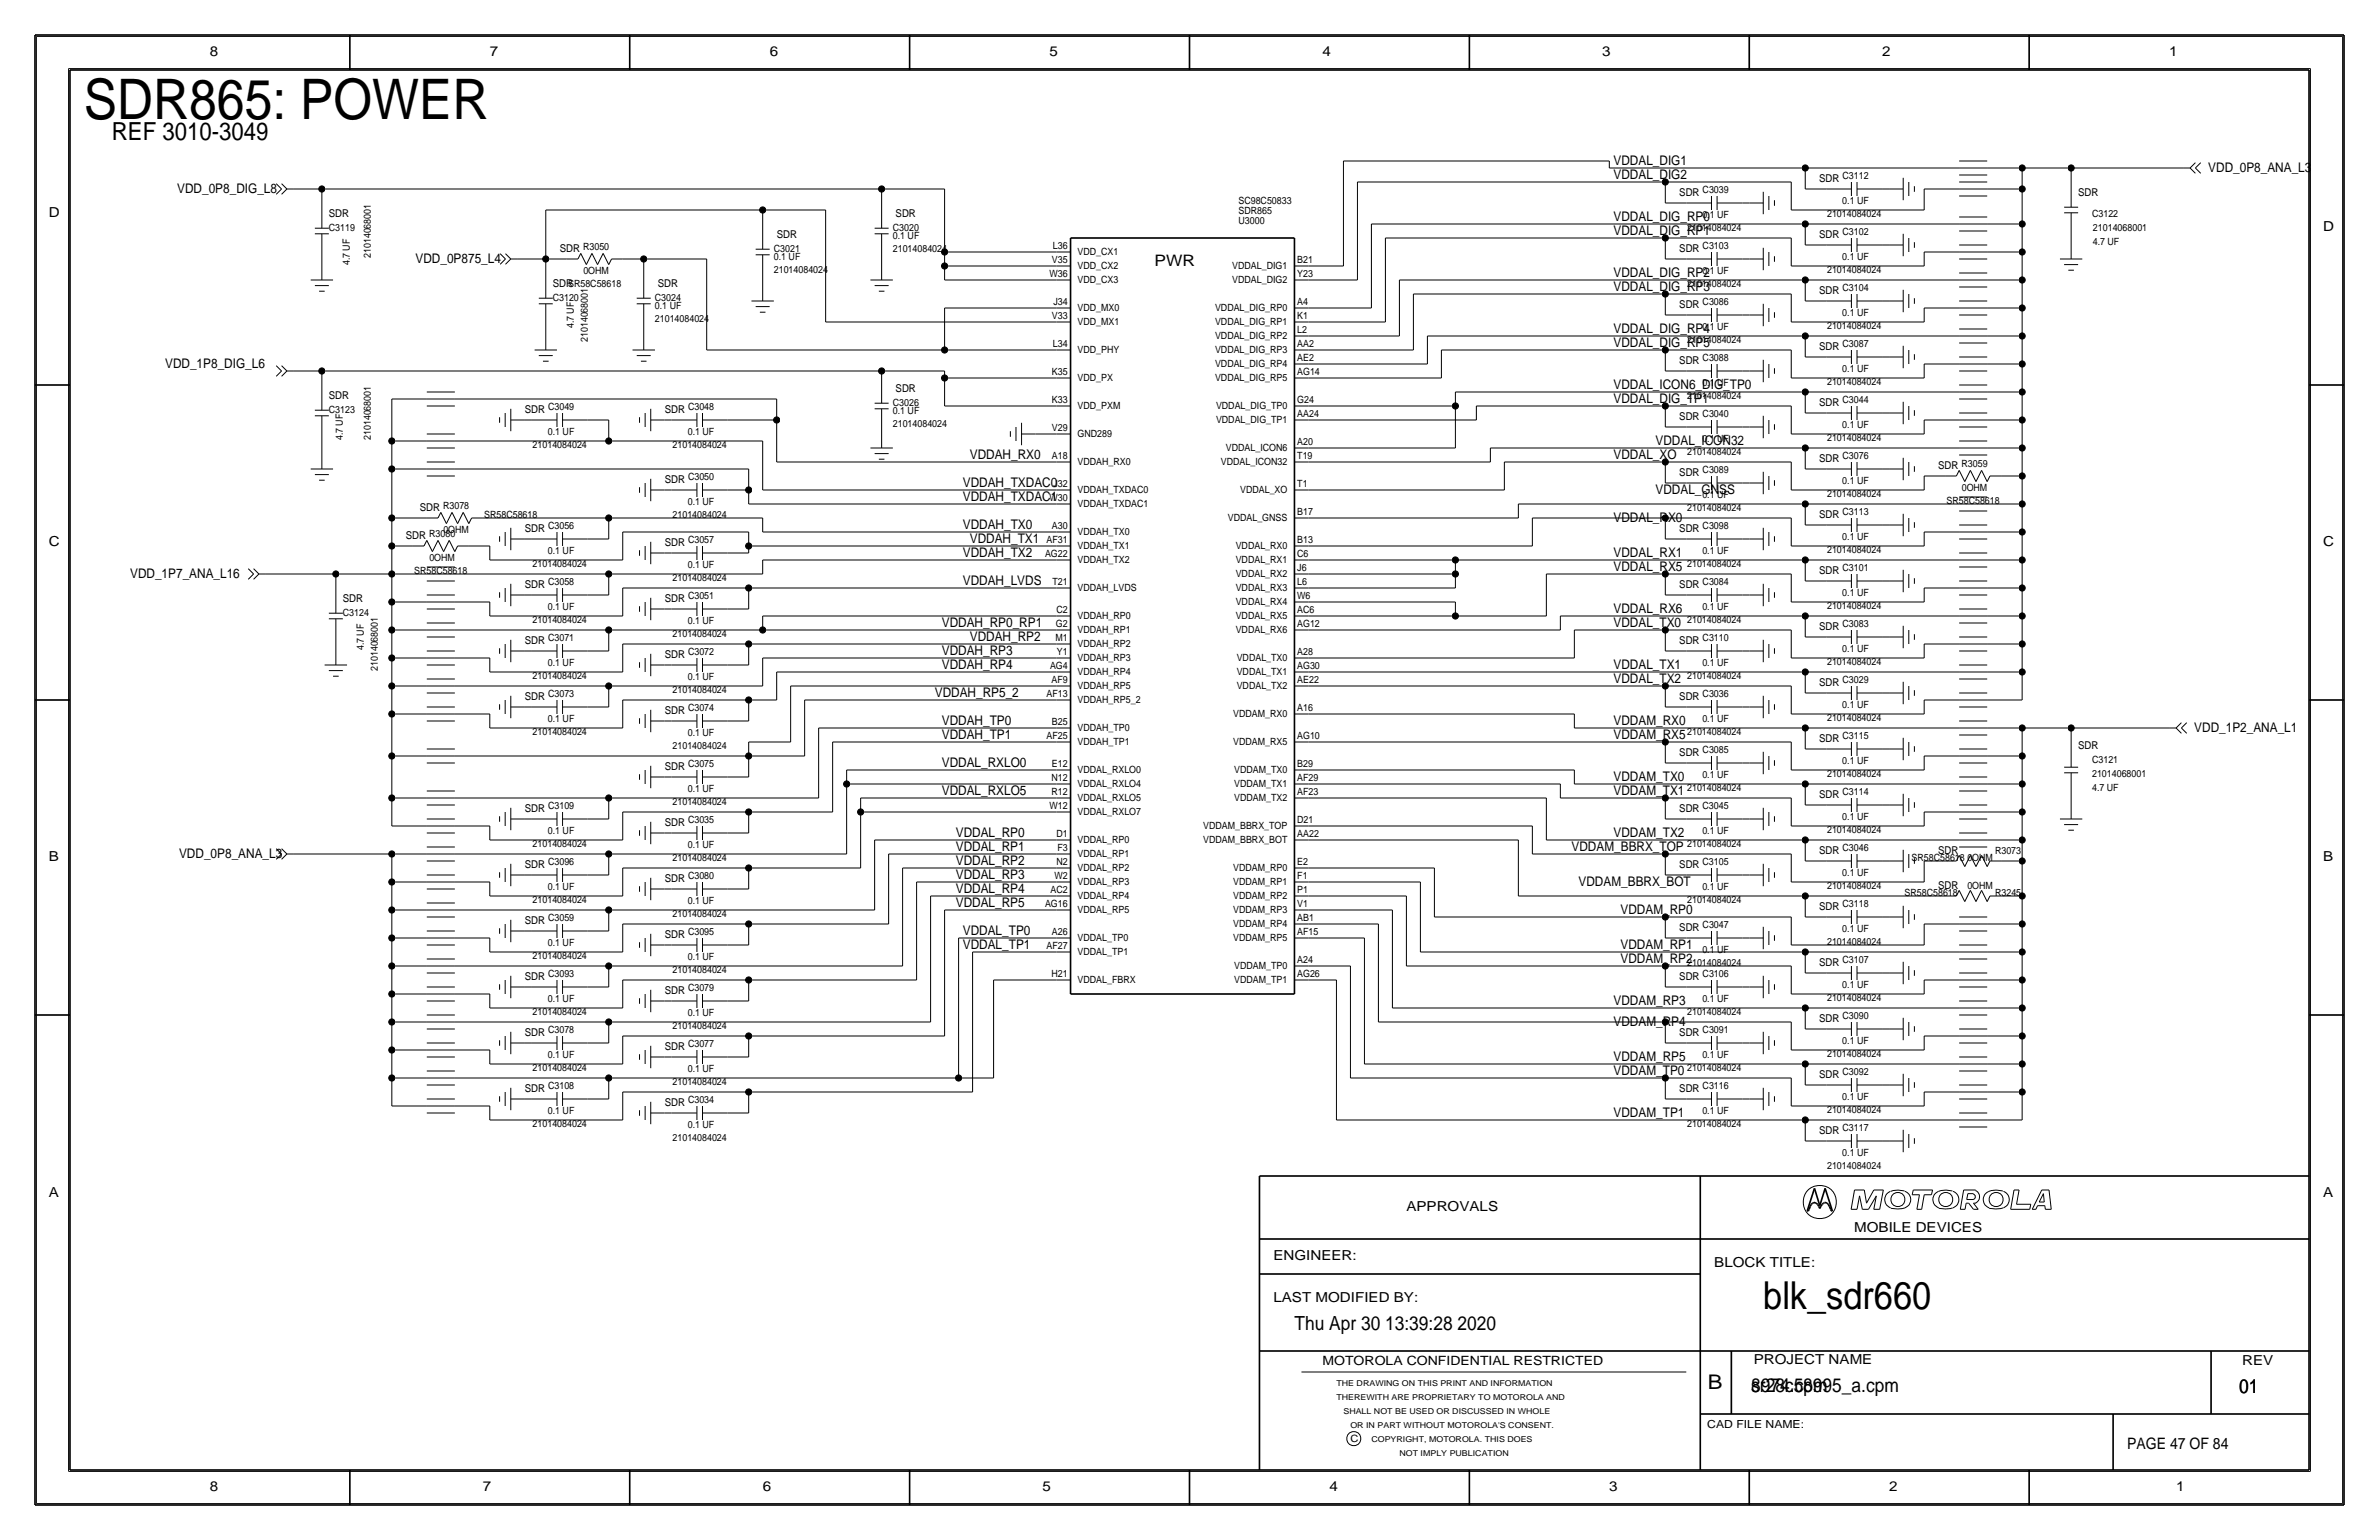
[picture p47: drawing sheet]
<svg xmlns="http://www.w3.org/2000/svg" width="432mm" height="279mm" viewBox="0 0 432 279" stroke-linecap="round" stroke-linejoin="round" font-family="sans-serif">
<defs><g id="words">
<text font-size="10.1" x="15.2" y="21.6">SDR865: POWER</text>
<text font-size="7" x="320" y="237.5">blk_sdr660</text>
<text font-size="4.5" x="20.3" y="25.4">REF 3010-3049</text>
<text font-size="3.7" x="310" y="252.1">B</text>
<g font-size="3.5">
<text x="234.9" y="241.3">Thu Apr 30 13:39:28 2020</text>
<text x="317.9" y="252.6">8974.cpm</text>
<text x="317.9" y="252.6">sr28c58995_a.cpm</text>
<text x="406.4" y="252.7">01</text>
</g>
<g font-size="2.9">
<text x="209.5" y="48.3">PWR</text>
<text x="386.1" y="262.9">PAGE 47 OF 84</text>
</g>
<g font-size="2.5">
<text x="38.1" y="10.2">8</text>
<text x="88.9" y="10.2">7</text>
<text x="139.7" y="10.2">6</text>
<text x="190.5" y="10.2">5</text>
<text x="240" y="10.2">4</text>
<text x="290.8" y="10.2">3</text>
<text x="341.6" y="10.2">2</text>
<text x="393.7" y="10.2">1</text>
<text x="8.9" y="39.4">D</text>
<text x="421.6" y="41.9">D</text>
<text x="8.9" y="99.1">C</text>
<text x="421.6" y="99.1">C</text>
<text x="8.9" y="156.2">B</text>
<text x="421.6" y="156.2">B</text>
<text x="8.9" y="217.2">A</text>
<text x="255.3" y="219.7">APPROVALS</text>
<text x="421.6" y="217.2">A</text>
<text x="336.5" y="223.5">MOBILE DEVICES</text>
<text x="231.1" y="228.6">ENGINEER:</text>
<text x="311.1" y="229.9">BLOCK TITLE:</text>
<text x="231.1" y="236.2">LAST MODIFIED BY:</text>
<text x="318.3" y="247.5">PROJECT NAME</text>
<text x="407" y="247.6">REV</text>
<text x="38.1" y="270.5">8</text>
<text x="87.6" y="270.5">7</text>
<text x="138.4" y="270.5">6</text>
<text x="189.2" y="270.5">5</text>
<text x="241.3" y="270.5">4</text>
<text x="292.1" y="270.5">3</text>
<text x="342.9" y="270.5">2</text>
<text x="395" y="270.5">1</text>
</g>
<g font-size="2.4">
<text x="292.9" y="30">VDDAL_DIG1</text>
<text x="32.2" y="35.1">VDD_0P8_DIG_L8</text>
<text x="292.9" y="32.5">VDDAL_DIG2</text>
<text x="400.8" y="31.2">VDD_0P8_ANA_L3</text>
<text x="292.9" y="40.1">VDDAL_DIG_RP0</text>
<text x="75.4" y="47.8">VDD_0P875_L4</text>
<text x="292.9" y="42.7">VDDAL_DIG_RP1</text>
<text x="292.9" y="50.3">VDDAL_DIG_RP2</text>
<text x="292.9" y="52.8">VDDAL_DIG_RP3</text>
<text x="292.9" y="63">VDDAL_DIG_RP5</text>
<text x="292.9" y="60.5">VDDAL_DIG_RP4</text>
<text x="30" y="66.8">VDD_1P8_DIG_L6</text>
<text x="292.9" y="70.6">VDDAL_ICON6_DIG_TP0</text>
<text x="292.9" y="73.2">VDDAL_DIG_TP1</text>
<text x="176" y="83.3">VDDAH_RX0</text>
<text x="292.9" y="83.3">VDDAL_XO</text>
<text x="300.5" y="80.8">VDDAL_ICON32</text>
<text x="174.8" y="88.4">VDDAH_TXDAC0</text>
<text x="300.5" y="89.7">VDDAL_GNSS</text>
<text x="174.8" y="90.9">VDDAH_TXDAC1</text>
<text x="292.9" y="94.7">VDDAL_RX0</text>
<text x="174.8" y="96">VDDAH_TX0</text>
<text x="174.8" y="101.1">VDDAH_TX2</text>
<text x="176" y="98.6">VDDAH_TX1</text>
<text x="292.9" y="101.1">VDDAL_RX1</text>
<text x="23.6" y="104.9">VDD_1P7_ANA_L16</text>
<text x="174.8" y="106.2">VDDAH_LVDS</text>
<text x="292.9" y="103.6">VDDAL_RX5</text>
<text x="170.9" y="113.8">VDDAH_RP0_RP1</text>
<text x="292.9" y="111.3">VDDAL_RX6</text>
<text x="292.9" y="113.8">VDDAL_TX0</text>
<text x="170.9" y="118.9">VDDAH_RP3</text>
<text x="176" y="116.3">VDDAH_RP2</text>
<text x="170.9" y="121.4">VDDAH_RP4</text>
<text x="292.9" y="121.4">VDDAL_TX1</text>
<text x="292.9" y="124">VDDAL_TX2</text>
<text x="169.7" y="126.5">VDDAH_RP5_2</text>
<text x="170.9" y="131.6">VDDAH_TP0</text>
<text x="292.9" y="131.6">VDDAM_RX0</text>
<text x="170.9" y="134.1">VDDAH_TP1</text>
<text x="292.9" y="134.1">VDDAM_RX5</text>
<text x="398.3" y="132.8">VDD_1P2_ANA_L1</text>
<text x="170.9" y="139.2">VDDAL_RXLO0</text>
<text x="292.9" y="141.7">VDDAM_TX0</text>
<text x="170.9" y="144.3">VDDAL_RXLO5</text>
<text x="292.9" y="144.3">VDDAM_TX1</text>
<text x="32.5" y="155.7">VDD_0P8_ANA_L3</text>
<text x="173.5" y="151.9">VDDAL_RP0</text>
<text x="173.5" y="154.4">VDDAL_RP1</text>
<text x="285.2" y="154.4">VDDAM_BBRX_TOP</text>
<text x="292.9" y="151.9">VDDAM_TX2</text>
<text x="173.5" y="159.5">VDDAL_RP3</text>
<text x="173.5" y="157">VDDAL_RP2</text>
<text x="286.5" y="160.8">VDDAM_BBRX_BOT</text>
<text x="173.5" y="162.1">VDDAL_RP4</text>
<text x="173.5" y="164.6">VDDAL_RP5</text>
<text x="294.1" y="165.9">VDDAM_RP0</text>
<text x="174.8" y="169.7">VDDAL_TP0</text>
<text x="174.8" y="172.2">VDDAL_TP1</text>
<text x="294.1" y="172.2">VDDAM_RP1</text>
<text x="294.1" y="174.8">VDDAM_RP2</text>
<text x="292.9" y="182.4">VDDAM_RP3</text>
<text x="292.9" y="186.2">VDDAM_RP4</text>
<text x="292.9" y="192.5">VDDAM_RP5</text>
<text x="292.9" y="195.1">VDDAM_TP0</text>
<text x="292.9" y="202.7">VDDAM_TP1</text>
</g>
<text font-size="2.3" x="240" y="247.6">MOTOROLA CONFIDENTIAL RESTRICTED</text>
<g font-size="2">
<text x="304.8" y="35.6">SDR</text>
<text x="330.2" y="33">SDR</text>
<text x="377.2" y="35.6">SDR</text>
<text x="59.7" y="39.4">SDR</text>
<text x="162.6" y="39.4">SDR</text>
<text x="101.6" y="45.7">SDR R3050</text>
<text x="141" y="43.2">SDR</text>
<text x="304.8" y="45.7">SDR</text>
<text x="330.2" y="43.2">SDR</text>
<text x="100.3" y="52.1">SDR</text>
<text x="119.4" y="52.1">SDR</text>
<text x="330.2" y="53.3">SDR</text>
<text x="304.8" y="55.9">SDR</text>
<text x="330.2" y="63.5">SDR</text>
<text x="162.6" y="71.1">SDR</text>
<text x="304.8" y="66">SDR</text>
<text x="59.7" y="72.4">SDR</text>
<text x="95.2" y="74.9">SDR</text>
<text x="120.6" y="74.9">SDR</text>
<text x="304.8" y="76.2">SDR</text>
<text x="330.2" y="73.7">SDR</text>
<text x="330.2" y="83.8">SDR</text>
<text x="120.6" y="87.6">SDR</text>
<text x="304.8" y="86.4">SDR</text>
<text x="351.8" y="85.1">SDR R3059</text>
<text x="76.2" y="92.7">SDR R3078</text>
<text x="330.2" y="94">SDR</text>
<text x="73.7" y="97.8">SDR R3080</text>
<text x="95.2" y="96.5">SDR</text>
<text x="120.6" y="99.1">SDR</text>
<text x="304.8" y="96.5">SDR</text>
<text x="95.2" y="106.7">SDR</text>
<text x="304.8" y="106.7">SDR</text>
<text x="330.2" y="104.1">SDR</text>
<text x="62.2" y="109.2">SDR</text>
<text x="120.6" y="109.2">SDR</text>
<text x="95.2" y="116.8">SDR</text>
<text x="120.6" y="119.4">SDR</text>
<text x="304.8" y="116.8">SDR</text>
<text x="330.2" y="114.3">SDR</text>
<text x="330.2" y="124.5">SDR</text>
<text x="95.2" y="127">SDR</text>
<text x="120.6" y="129.5">SDR</text>
<text x="304.8" y="127">SDR</text>
<text x="304.8" y="137.2">SDR</text>
<text x="330.2" y="134.6">SDR</text>
<text x="377.2" y="135.9">SDR</text>
<text x="120.6" y="139.7">SDR</text>
<text x="95.2" y="147.3">SDR</text>
<text x="120.6" y="149.9">SDR</text>
<text x="304.8" y="147.3">SDR</text>
<text x="330.2" y="144.8">SDR</text>
<text x="330.2" y="154.9">SDR</text>
<text x="351.8" y="154.9">SDR</text>
<text x="95.2" y="157.5">SDR</text>
<text x="120.6" y="160">SDR</text>
<text x="304.8" y="157.5">SDR</text>
<text x="351.8" y="161.3">SDR</text>
<text x="95.2" y="167.6">SDR</text>
<text x="330.2" y="165.1">SDR</text>
<text x="120.6" y="170.2">SDR</text>
<text x="304.8" y="168.9">SDR</text>
<text x="95.2" y="177.8">SDR</text>
<text x="304.8" y="177.8">SDR</text>
<text x="330.2" y="175.3">SDR</text>
<text x="120.6" y="180.3">SDR</text>
<text x="330.2" y="185.4">SDR</text>
<text x="95.2" y="188">SDR</text>
<text x="120.6" y="190.5">SDR</text>
<text x="304.8" y="188">SDR</text>
<text x="330.2" y="195.6">SDR</text>
<text x="95.2" y="198.1">SDR</text>
<text x="120.6" y="200.7">SDR</text>
<text x="304.8" y="198.1">SDR</text>
<text x="330.2" y="205.7">SDR</text>
<text x="309.9" y="259.1">CAD FILE NAME:</text>
</g>
<g font-size="1.8">
<text x="309" y="35.1">C3039</text>
<text x="334.4" y="32.5">C3112</text>
<text x="59.7" y="41.9">C3119</text>
<text x="162.1" y="41.9">C3020</text>
<text x="224.8" y="40.6">U3000</text>
<text x="224.8" y="38.8">SDR865</text>
<text x="224.8" y="37">SC98C50833</text>
<text x="306.2" y="41.9">21014084024</text>
<text x="309" y="39.6">0.1 UF</text>
<text x="331.6" y="39.4">21014084024</text>
<text x="334.4" y="37.1">0.1 UF</text>
<text x="379.7" y="39.4">C3122</text>
<text x="379.9" y="41.9">21014068001</text>
<text x="67.3" y="46.8" transform="rotate(-90 67.3 46.8)">21014068001</text>
<text x="140.5" y="47.2">0.1 UF</text>
<text x="140.5" y="45.7">C3021</text>
<text x="162.1" y="43.4">0.1 UF</text>
<text x="162.1" y="45.7">21014084024</text>
<text x="190.9" y="47.7">V35</text>
<text x="191.1" y="45.2">L36</text>
<text x="195.6" y="46.3">VDD_CX1</text>
<text x="235.5" y="47.7">B21</text>
<text x="309" y="45.2">C3103</text>
<text x="334.4" y="47.2">0.1 UF</text>
<text x="334.4" y="42.7">C3102</text>
<text x="379.9" y="44.4">4.7 UF</text>
<text x="63.5" y="48.1" transform="rotate(-90 63.5 48.1)">4.7 UF</text>
<text x="103.1" y="52.1">SR58C58618</text>
<text x="105.9" y="49.6">0OHM</text>
<text x="140.5" y="49.5">21014084024</text>
<text x="190.5" y="50.3">W36</text>
<text x="195.6" y="48.9">VDD_CX2</text>
<text x="195.6" y="51.4">VDD_CX3</text>
<text x="223.7" y="48.9">VDDAL_DIG1</text>
<text x="223.7" y="51.4">VDDAL_DIG2</text>
<text x="235.5" y="50.3">Y23</text>
<text x="306.2" y="52.1">21014084024</text>
<text x="309" y="49.8">0.1 UF</text>
<text x="331.6" y="49.5">21014084024</text>
<text x="334.4" y="52.8">C3104</text>
<text x="100.3" y="54.6">C3120</text>
<text x="104.1" y="59.6" transform="rotate(-90 104.1 59.6)">4.7 UF</text>
<text x="118.9" y="58.4">21014084024</text>
<text x="118.9" y="56.1">0.1 UF</text>
<text x="118.9" y="54.6">C3024</text>
<text x="190.9" y="57.9">V33</text>
<text x="191.2" y="55.4">J34</text>
<text x="195.6" y="56.5">VDD_MX0</text>
<text x="195.6" y="59">VDD_MX1</text>
<text x="220.5" y="59">VDDAL_DIG_RP1</text>
<text x="220.5" y="56.5">VDDAL_DIG_RP0</text>
<text x="235.5" y="57.9">K1</text>
<text x="235.5" y="55.4">A4</text>
<text x="309" y="59.9">0.1 UF</text>
<text x="309" y="55.4">C3086</text>
<text x="331.6" y="59.7">21014084024</text>
<text x="334.4" y="57.4">0.1 UF</text>
<text x="106.7" y="62.1" transform="rotate(-90 106.7 62.1)">21014068001</text>
<text x="191.1" y="63">L34</text>
<text x="195.6" y="64.1">VDD_PHY</text>
<text x="220.5" y="64.1">VDDAL_DIG_RP3</text>
<text x="220.5" y="61.6">VDDAL_DIG_RP2</text>
<text x="235.5" y="65.5">AE2</text>
<text x="235.5" y="63">AA2</text>
<text x="235.5" y="60.4">L2</text>
<text x="306.2" y="62.2">21014084024</text>
<text x="309" y="65.5">C3088</text>
<text x="334.4" y="63">C3087</text>
<text x="190.9" y="68.1">K35</text>
<text x="195.6" y="69.2">VDD_PX</text>
<text x="220.5" y="69.2">VDDAL_DIG_RP5</text>
<text x="220.5" y="66.6">VDDAL_DIG_RP4</text>
<text x="235.5" y="68.1">AG14</text>
<text x="309" y="70.1">0.1 UF</text>
<text x="331.6" y="69.8">21014084024</text>
<text x="334.4" y="67.6">0.1 UF</text>
<text x="59.7" y="74.9">C3123</text>
<text x="99.5" y="74.4">C3049</text>
<text x="124.9" y="74.4">C3048</text>
<text x="162.1" y="73.6">C3026</text>
<text x="162.1" y="77.5">21014084024</text>
<text x="162.1" y="75.2">0.1 UF</text>
<text x="190.9" y="73.1">K33</text>
<text x="195.6" y="74.3">VDD_PXM</text>
<text x="220.7" y="76.8">VDDAL_DIG_TP1</text>
<text x="220.7" y="74.3">VDDAL_DIG_TP0</text>
<text x="235.5" y="75.7">AA24</text>
<text x="235.5" y="73.1">G24</text>
<text x="306.2" y="72.4">21014084024</text>
<text x="309" y="75.7">C3040</text>
<text x="334.4" y="77.7">0.1 UF</text>
<text x="334.4" y="73.2">C3044</text>
<text x="62.2" y="79.9" transform="rotate(-90 62.2 79.9)">4.7 UF</text>
<text x="67.3" y="79.9" transform="rotate(-90 67.3 79.9)">21014068001</text>
<text x="96.7" y="81.3">21014084024</text>
<text x="99.4" y="79">0.1 UF</text>
<text x="122.1" y="81.3">21014084024</text>
<text x="124.8" y="79">0.1 UF</text>
<text x="190.9" y="83.3">A18</text>
<text x="190.9" y="78.2">V29</text>
<text x="195.6" y="79.3">GND289</text>
<text x="222.5" y="81.9">VDDAL_ICON6</text>
<text x="235.5" y="83.3">T19</text>
<text x="235.5" y="80.8">A20</text>
<text x="306.2" y="82.6">21014084024</text>
<text x="309" y="80.3">0.1 UF</text>
<text x="331.6" y="80">21014084024</text>
<text x="334.4" y="83.3">C3076</text>
<text x="124.9" y="87.1">C3050</text>
<text x="191.2" y="88.4">J32</text>
<text x="195.6" y="84.4">VDDAH_RX0</text>
<text x="195.6" y="89.5">VDDAH_TXDAC0</text>
<text x="221.6" y="84.4">VDDAL_ICON32</text>
<text x="225.1" y="89.5">VDDAL_XO</text>
<text x="235.5" y="88.4">T1</text>
<text x="309" y="85.9">C3089</text>
<text x="334.4" y="87.9">0.1 UF</text>
<text x="356.1" y="89">0OHM</text>
<text x="87.9" y="94">SR58C58618</text>
<text x="99.5" y="96">C3056</text>
<text x="122.1" y="94">21014084024</text>
<text x="124.8" y="91.7">0.1 UF</text>
<text x="190.5" y="90.9">W30</text>
<text x="190.9" y="96">A30</text>
<text x="195.6" y="92">VDDAH_TXDAC1</text>
<text x="222.9" y="94.6">VDDAL_GNSS</text>
<text x="235.5" y="93.5">B17</text>
<text x="306.2" y="92.7">21014084024</text>
<text x="309" y="90.4">0.1 UF</text>
<text x="331.6" y="90.2">21014084024</text>
<text x="334.4" y="93.5">C3113</text>
<text x="353.3" y="91.4">SR58C58618</text>
<text x="77.9" y="101.7">0OHM</text>
<text x="80.5" y="96.6">0OHM</text>
<text x="99.4" y="100.6">0.1 UF</text>
<text x="124.9" y="98.5">C3057</text>
<text x="189.7" y="101.1">AG22</text>
<text x="190" y="98.5">AF31</text>
<text x="195.6" y="97.1">VDDAH_TX0</text>
<text x="195.6" y="99.7">VDDAH_TX1</text>
<text x="224.3" y="99.7">VDDAL_RX0</text>
<text x="235.5" y="101.1">C6</text>
<text x="235.5" y="98.5">B13</text>
<text x="309" y="100.6">0.1 UF</text>
<text x="309" y="96">C3098</text>
<text x="331.6" y="100.3">21014084024</text>
<text x="334.4" y="98">0.1 UF</text>
<text x="75.2" y="104.1">SR58C58618</text>
<text x="96.7" y="102.9">21014084024</text>
<text x="99.5" y="106.2">C3058</text>
<text x="122.1" y="105.4">21014084024</text>
<text x="124.8" y="103.1">0.1 UF</text>
<text x="191" y="106.2">T21</text>
<text x="195.6" y="107.3">VDDAH_LVDS</text>
<text x="195.6" y="102.2">VDDAH_TX2</text>
<text x="224.3" y="107.3">VDDAL_RX3</text>
<text x="224.3" y="104.7">VDDAL_RX2</text>
<text x="224.3" y="102.2">VDDAL_RX1</text>
<text x="235.5" y="106.2">L6</text>
<text x="235.5" y="103.6">J6</text>
<text x="306.2" y="102.9">21014084024</text>
<text x="309" y="106.2">C3084</text>
<text x="334.4" y="103.6">C3101</text>
<text x="62.2" y="111.7">C3124</text>
<text x="96.7" y="113">21014084024</text>
<text x="99.4" y="110.7">0.1 UF</text>
<text x="124.8" y="113.3">0.1 UF</text>
<text x="124.9" y="108.7">C3051</text>
<text x="191.7" y="113.8">G2</text>
<text x="191.7" y="111.2">C2</text>
<text x="195.6" y="112.4">VDDAH_RP0</text>
<text x="224.3" y="112.4">VDDAL_RX5</text>
<text x="224.3" y="109.8">VDDAL_RX4</text>
<text x="235.5" y="113.8">AG12</text>
<text x="235.5" y="111.3">AC6</text>
<text x="235.5" y="108.7">W6</text>
<text x="306.2" y="113">21014084024</text>
<text x="309" y="110.7">0.1 UF</text>
<text x="331.6" y="110.5">21014084024</text>
<text x="334.4" y="108.2">0.1 UF</text>
<text x="334.4" y="113.8">C3083</text>
<text x="66" y="118" transform="rotate(-90 66 118)">4.7 UF</text>
<text x="99.5" y="116.3">C3071</text>
<text x="122.1" y="115.6">21014084024</text>
<text x="124.9" y="118.9">C3072</text>
<text x="191.6" y="116.3">M1</text>
<text x="191.8" y="118.9">Y1</text>
<text x="195.6" y="114.9">VDDAH_RP1</text>
<text x="195.6" y="120">VDDAH_RP3</text>
<text x="195.6" y="117.4">VDDAH_RP2</text>
<text x="224.3" y="114.9">VDDAL_RX6</text>
<text x="224.5" y="120">VDDAL_TX0</text>
<text x="235.5" y="118.9">A28</text>
<text x="309" y="116.3">C3110</text>
<text x="334.4" y="118.4">0.1 UF</text>
<text x="68.6" y="121.8" transform="rotate(-90 68.6 121.8)">21014068001</text>
<text x="96.7" y="123.2">21014084024</text>
<text x="99.4" y="120.9">0.1 UF</text>
<text x="122.1" y="125.7">21014084024</text>
<text x="124.8" y="123.4">0.1 UF</text>
<text x="190.6" y="121.4">AG4</text>
<text x="190.9" y="123.9">AF9</text>
<text x="195.6" y="122.5">VDDAH_RP4</text>
<text x="195.6" y="125.1">VDDAH_RP5</text>
<text x="224.5" y="125.1">VDDAL_TX2</text>
<text x="224.5" y="122.5">VDDAL_TX1</text>
<text x="235.5" y="124">AE22</text>
<text x="235.5" y="121.4">AG30</text>
<text x="306.2" y="123.2">21014084024</text>
<text x="309" y="120.9">0.1 UF</text>
<text x="331.6" y="120.7">21014084024</text>
<text x="334.4" y="123.9">C3029</text>
<text x="99.4" y="131.1">0.1 UF</text>
<text x="99.5" y="126.5">C3073</text>
<text x="124.9" y="129">C3074</text>
<text x="190" y="126.5">AF13</text>
<text x="190.9" y="131.6">B25</text>
<text x="195.6" y="127.6">VDDAH_RP5_2</text>
<text x="223.8" y="130.1">VDDAM_RX0</text>
<text x="235.5" y="129">A16</text>
<text x="309" y="131.1">0.1 UF</text>
<text x="309" y="126.5">C3036</text>
<text x="331.6" y="130.8">21014084024</text>
<text x="334.4" y="128.5">0.1 UF</text>
<text x="96.7" y="133.3">21014084024</text>
<text x="122.1" y="135.9">21014084024</text>
<text x="124.8" y="133.6">0.1 UF</text>
<text x="190" y="134.1">AF25</text>
<text x="195.6" y="135.2">VDDAH_TP1</text>
<text x="195.6" y="132.7">VDDAH_TP0</text>
<text x="223.8" y="135.2">VDDAM_RX5</text>
<text x="235.5" y="134.1">AG10</text>
<text x="306.2" y="133.3">21014084024</text>
<text x="309" y="136.6">C3085</text>
<text x="334.4" y="134.1">C3115</text>
<text x="124.8" y="143.8">0.1 UF</text>
<text x="124.9" y="139.2">C3075</text>
<text x="190.9" y="141.7">N12</text>
<text x="190.9" y="139.2">E12</text>
<text x="195.6" y="142.8">VDDAL_RXLO4</text>
<text x="195.6" y="140.3">VDDAL_RXLO0</text>
<text x="224" y="142.8">VDDAM_TX1</text>
<text x="224" y="140.3">VDDAM_TX0</text>
<text x="235.5" y="141.7">AF29</text>
<text x="235.5" y="139.2">B29</text>
<text x="306.2" y="143.5">21014084024</text>
<text x="309" y="141.2">0.1 UF</text>
<text x="331.6" y="141">21014084024</text>
<text x="334.4" y="138.7">0.1 UF</text>
<text x="379.7" y="138.4">C3121</text>
<text x="379.7" y="143.5">4.7 UF</text>
<text x="379.7" y="141">21014068001</text>
<text x="99.5" y="146.8">C3109</text>
<text x="122.1" y="146">21014084024</text>
<text x="124.9" y="149.3">C3035</text>
<text x="190.5" y="146.8">W12</text>
<text x="190.9" y="144.3">R12</text>
<text x="195.6" y="145.4">VDDAL_RXLO5</text>
<text x="195.6" y="147.9">VDDAL_RXLO7</text>
<text x="224" y="145.4">VDDAM_TX2</text>
<text x="235.5" y="144.3">AF23</text>
<text x="235.5" y="149.4">D21</text>
<text x="309" y="146.8">C3045</text>
<text x="334.4" y="148.8">0.1 UF</text>
<text x="334.4" y="144.3">C3114</text>
<text x="96.7" y="153.7">21014084024</text>
<text x="99.4" y="151.4">0.1 UF</text>
<text x="124.8" y="153.9">0.1 UF</text>
<text x="191.7" y="151.9">D1</text>
<text x="191.9" y="154.4">F3</text>
<text x="195.6" y="153">VDDAL_RP0</text>
<text x="195.6" y="155.5">VDDAL_RP1</text>
<text x="218.4" y="153">VDDAM_BBRX_BOT</text>
<text x="218.4" y="150.5">VDDAM_BBRX_TOP</text>
<text x="235.5" y="151.9">AA22</text>
<text x="306.2" y="153.7">21014084024</text>
<text x="309" y="151.4">0.1 UF</text>
<text x="331.6" y="151.1">21014084024</text>
<text x="334.4" y="154.4">C3046</text>
<text x="362.1" y="154.9">R3073</text>
<text x="99.4" y="161.5">0.1 UF</text>
<text x="99.5" y="157">C3096</text>
<text x="122.1" y="156.2">21014084024</text>
<text x="124.9" y="159.5">C3080</text>
<text x="191.4" y="159.5">W2</text>
<text x="191.7" y="157">N2</text>
<text x="195.6" y="160.6">VDDAL_RP3</text>
<text x="195.6" y="158.1">VDDAL_RP2</text>
<text x="223.8" y="158.1">VDDAM_RP0</text>
<text x="223.8" y="160.6">VDDAM_RP1</text>
<text x="235.5" y="159.5">F1</text>
<text x="235.5" y="157">E2</text>
<text x="309" y="161.5">0.1 UF</text>
<text x="309" y="157">C3105</text>
<text x="331.6" y="161.3">21014084024</text>
<text x="334.4" y="159">0.1 UF</text>
<text x="347" y="156.2">SR58C58618</text>
<text x="357.1" y="161.3">0OHM</text>
<text x="357.1" y="156.2">0OHM</text>
<text x="96.7" y="163.8">21014084024</text>
<text x="99.5" y="167.1">C3059</text>
<text x="122.1" y="166.4">21014084024</text>
<text x="124.8" y="164.1">0.1 UF</text>
<text x="189.7" y="164.6">AG16</text>
<text x="190.7" y="162">AC2</text>
<text x="195.6" y="165.7">VDDAL_RP5</text>
<text x="195.6" y="163.2">VDDAL_RP4</text>
<text x="223.8" y="165.7">VDDAM_RP3</text>
<text x="223.8" y="163.2">VDDAM_RP2</text>
<text x="235.5" y="167.1">AB1</text>
<text x="235.5" y="164.6">V1</text>
<text x="235.5" y="162.1">P1</text>
<text x="306.2" y="163.8">21014084024</text>
<text x="334.4" y="164.6">C3118</text>
<text x="345.7" y="162.6">SR58C58618</text>
<text x="362.1" y="162.6">R3245</text>
<text x="96.7" y="174">21014084024</text>
<text x="99.4" y="171.7">0.1 UF</text>
<text x="124.9" y="169.7">C3095</text>
<text x="190" y="172.2">AF27</text>
<text x="190.9" y="169.7">A26</text>
<text x="195.6" y="173.3">VDDAL_TP1</text>
<text x="195.6" y="170.8">VDDAL_TP0</text>
<text x="223.8" y="170.8">VDDAM_RP5</text>
<text x="223.8" y="168.2">VDDAM_RP4</text>
<text x="235.5" y="169.7">AF15</text>
<text x="309" y="173">0.1 UF</text>
<text x="309" y="168.4">C3047</text>
<text x="331.6" y="171.5">21014084024</text>
<text x="334.4" y="169.2">0.1 UF</text>
<text x="99.5" y="177.3">C3093</text>
<text x="122.1" y="176.5">21014084024</text>
<text x="124.8" y="174.2">0.1 UF</text>
<text x="124.9" y="179.8">C3079</text>
<text x="190.9" y="177.3">H21</text>
<text x="195.6" y="178.4">VDDAL_FBRX</text>
<text x="224" y="178.4">VDDAM_TP1</text>
<text x="224" y="175.9">VDDAM_TP0</text>
<text x="235.5" y="177.3">AG26</text>
<text x="235.5" y="174.8">A24</text>
<text x="306.2" y="175.3">21014084024</text>
<text x="309" y="177.3">C3106</text>
<text x="334.4" y="179.3">0.1 UF</text>
<text x="334.4" y="174.7">C3107</text>
<text x="96.7" y="184.2">21014084024</text>
<text x="99.4" y="181.9">0.1 UF</text>
<text x="124.8" y="184.4">0.1 UF</text>
<text x="306.2" y="184.2">21014084024</text>
<text x="309" y="181.9">0.1 UF</text>
<text x="331.6" y="181.6">21014084024</text>
<text x="334.4" y="184.9">C3090</text>
<text x="99.5" y="187.4">C3078</text>
<text x="122.1" y="186.7">21014084024</text>
<text x="124.9" y="190">C3077</text>
<text x="309" y="187.4">C3091</text>
<text x="331.6" y="191.8">21014084024</text>
<text x="334.4" y="189.5">0.1 UF</text>
<text x="96.7" y="194.3">21014084024</text>
<text x="99.4" y="192">0.1 UF</text>
<text x="99.5" y="197.6">C3108</text>
<text x="122.1" y="196.9">21014084024</text>
<text x="124.8" y="194.6">0.1 UF</text>
<text x="306.2" y="194.3">21014084024</text>
<text x="309" y="192">0.1 UF</text>
<text x="309" y="197.6">C3116</text>
<text x="334.4" y="195.1">C3092</text>
<text x="99.4" y="202.2">0.1 UF</text>
<text x="124.9" y="200.1">C3034</text>
<text x="309" y="202.2">0.1 UF</text>
<text x="331.6" y="201.9">21014084024</text>
<text x="334.4" y="199.6">0.1 UF</text>
<text x="96.7" y="204.5">21014084024</text>
<text x="122.1" y="207">21014084024</text>
<text x="124.8" y="204.7">0.1 UF</text>
<text x="306.2" y="204.5">21014084024</text>
<text x="334.4" y="209.8">0.1 UF</text>
<text x="334.4" y="205.2">C3117</text>
<text x="331.6" y="212.1">21014084024</text>
<text x="245.1" y="261.6">C</text>
</g>
<g font-size="1.5">
<text x="242.6" y="251.5">THE DRAWING ON THIS PRINT AND INFORMATION</text>
<text x="242.6" y="254">THEREWITH ARE PROPRIETARY TO MOTOROLA AND</text>
<text x="243.8" y="256.5">SHALL NOT BE USED OR DISCUSSED IN WHOLE</text>
<text x="245.1" y="259.1">OR IN PART WITHOUT MOTOROLA'S CONSENT.</text>
<text x="248.9" y="261.6">COPYRIGHT, MOTOROLA. THIS DOES</text>
<text x="254" y="264.2">NOT IMPLY PUBLICATION</text>
</g>
</g></defs>
<g fill="none" stroke="#000" stroke-width=".18">
<path d="M6.6 6.6h418.6zM6.6 6.6v266.2zM12.4 12.4v254.6zM12.4 12.4h407zM419.4 12.4v254.6zM425.2 6.6v266.2zM50.1 33.3l1 1zM51.1 34.3l-1 1zM51.1 33.3l1 1zM52.1 34.3l-1 1zM52.1 34.3h1.2zM53.3 34.3h5.1z"/>
<path d="M58.4 34.3h101.6zM58.4 34.3v2.5zM58.4 36.8v4.6zM99.1 38.1v8.9zM99.1 38.1h39.3zM138.4 38.1h11.5zM138.4 38.1v2.5zM149.9 38.1v20.3zM160 34.3h11.5zM160 34.3v2.5zM160 36.8v4.6zM171.4 34.3v11.4z"/>
<path d="M243.8 29.2h48.3zM243.8 29.2v19.1zM246.4 33v17.8zM246.4 33h55.9zM292.1 30.5h35.6zM292.1 29.2v1.3zM302.3 36.8h3.8zM302.3 33v3.8zM302.3 33h22.8zM306.1 36.8h4.5zM310.6 35.6v2.5zM311.7 36.8h4.5z"/>
<path d="M311.7 35.6v2.5zM316.2 36.8h1.3zM317.5 36.8h2.5zM320 34.8v4.1zM321.1 35.6v2.5zM322.1 36.3v1zM325.1 33v5.1zM325.1 38.1h24.1zM327.7 34.3h3.8zM327.7 30.5v3.8zM327.7 30.5h27.9zM331.5 34.3h4.5z"/>
<path d="M336 33v2.6zM337.1 34.3h4.5zM337.1 33v2.6zM341.6 34.3h1.3zM342.9 34.3h2.5zM345.4 32.3v4zM346.5 33v2.6zM347.5 33.8v1zM349.2 34.3v3.8zM349.2 34.3h6.4zM355.6 30.5h5.1zM355.6 29.2h5.1z"/>
<path d="M355.6 31.8h5.1zM355.6 39.4h5.1zM355.6 34.3h5.1zM355.6 33h5.1zM355.6 35.6h5.1zM360.7 30.5h6.3zM360.7 34.3h6.3zM367 30.5h8.9zM367 30.5v3.8zM367 34.3v6.3zM374.6 37.6h2.6zM374.6 38.6h2.6z"/>
<path d="M375.9 30.5h20.3zM375.9 30.5v2.5zM375.9 38.6v4.6zM375.9 33v4.6zM396.2 30.5h1.3zM397.5 30.5l1 .9zM398.5 30.5l.9-1zM398.5 30.5l.9 .9zM398.5 29.5l-1 1zM56.4 50.8h4.1zM57.1 41.4h2.6zM57.1 51.8h2.6z"/>
<path d="M57.1 42.4h2.6zM57.9 52.8h1zM58.4 47v1.3zM58.4 42.4v4.6zM58.4 48.3v2.5zM90.8 46l.9 1zM91.7 47l-.9 1zM91.7 46l1 1zM92.7 47l-1 1zM92.7 47h1.3zM94 47h5.1zM97.8 54.1h2.5z"/>
<path d="M97.8 55.1h2.5zM99.1 59.7v1.3zM99.1 47h3.8zM99.1 47v2.5zM99.1 55.1v4.6zM99.1 49.5v4.6zM102.9 47h2zM105.4 46l-.5 1zM105.4 46l1 2zM107.4 46l-1 2zM107.4 46l1.1 2zM109.5 46l-1 2z"/>
<path d="M109.5 46l1 2zM111 47l-.5 1zM111 47h2zM113 47h3.8zM115.6 54.1h2.5zM115.6 55.1h2.5zM116.8 47h11.5zM116.8 59.7v1.3zM116.8 47v2.5zM116.8 55.1v4.6zM116.8 49.5v4.6zM128.3 47v16.5z"/>
<path d="M136.4 54.6h4.1zM137.2 46.2h2.5zM137.2 45.2h2.5zM137.2 55.6h2.5zM137.9 56.6h1zM138.4 50.8v1.3zM138.4 46.2v4.6zM138.4 40.6v4.6zM138.4 52.1v2.5zM149.9 58.4h41.9zM158 50.8h4.1zM158.7 42.4h2.6z"/>
<path d="M158.8 41.4h2.5zM158.8 51.8h2.5zM159.5 52.8h1zM160 47v1.3zM160 42.4v4.6zM160 48.3v2.5zM171.4 55.9h20.4zM171.4 55.9v7.6zM171.4 45.7h20.4zM171.4 45.7v2.6zM171.4 48.3h20.4zM171.4 48.3v2.5z"/>
<path d="M171.4 50.8h20.4zM191.8 58.4h2.5zM191.8 55.9h2.5zM191.8 50.8h2.5zM191.8 48.3h2.5zM191.8 45.7h2.5zM235 58.4h2.5zM235 55.9h2.5zM235 50.8h2.5zM235 48.3h2.5zM237.5 55.9h11.4zM237.5 58.4h14z"/>
<path d="M237.5 48.3h6.3zM237.5 50.8h8.9zM248.9 40.6v15.3zM248.9 40.6h78.8zM251.5 43.2v15.2zM251.5 43.2h50.8zM254 50.8v10.2zM254 50.8h73.7zM256.5 53.3v10.2zM256.5 53.3h45.8zM302.3 57.2h3.8zM302.3 47h3.8z"/>
<path d="M302.3 53.3v3.9zM302.3 53.3h22.8zM302.3 43.2v3.8zM302.3 43.2h22.8zM306.1 47h4.5zM306.1 57.2h4.5zM310.6 45.7v2.6zM310.6 55.9v2.5zM311.7 47h4.5zM311.7 45.7v2.6zM311.7 57.2h4.5zM311.7 55.9v2.5z"/>
<path d="M316.2 57.2h1.3zM316.2 47h1.3zM317.5 47h2.5zM317.5 57.2h2.5zM320 45v4zM320 55.1v4.1zM321.1 45.7v2.6zM321.1 55.9v2.5zM322.1 46.5v1zM322.1 56.6v1.1zM325.1 53.3v5.1zM325.1 58.4h24.1z"/>
<path d="M325.1 43.2v5.1zM325.1 48.3h24.1zM327.7 44.4h3.8zM327.7 54.6h3.8zM327.7 40.6h27.9zM327.7 40.6v3.8zM327.7 50.8h27.9zM327.7 50.8v3.8zM331.5 44.4h4.5zM331.5 54.6h4.5zM336 43.2v2.5zM336 53.3v2.6z"/>
<path d="M337.1 44.4h4.5zM337.1 43.2v2.5zM337.1 54.6h4.5zM337.1 53.3v2.6zM341.6 54.6h1.3zM341.6 44.4h1.3zM342.9 44.4h2.5zM342.9 54.6h2.5zM345.4 42.4v4.1zM345.4 52.6v4zM346.5 43.2v2.5zM346.5 53.3v2.6z"/>
<path d="M347.5 43.9v1.1zM347.5 54.1v1zM349.2 55.9v2.5zM349.2 55.9h6.4zM349.2 45.7v2.6zM349.2 45.7h6.4zM355.6 40.6h5.1zM355.6 41.9h5.1zM355.6 55.9h5.1zM355.6 54.6h5.1zM355.6 57.2h5.1zM355.6 45.7h5.1z"/>
<path d="M355.6 44.4h5.1zM355.6 47h5.1zM355.6 50.8h5.1zM355.6 49.5h5.1zM355.6 52.1h5.1zM355.6 59.7h5.1zM360.7 40.6h6.3zM360.7 45.7h6.3zM360.7 50.8h6.3zM360.7 55.9h6.3zM367 40.6v5.1zM367 45.7v5.1z"/>
<path d="M367 50.8v5.1zM367 55.9v5.1zM373.9 47h4.1zM374.6 48h2.6zM375.4 49h1zM375.9 43.2v1.3zM375.9 44.5v2.5zM50.1 66.3l1 1zM51.1 67.3l-1 1zM51.1 66.3l1 1zM52.1 67.3l-1 1zM52.1 67.3h1.2z"/>
<path d="M53.3 67.3h5.1zM57.1 74.4h2.6zM57.1 75.4h2.6zM58.4 67.3h101.6zM58.4 67.3v2.5zM58.4 75.4v4.6zM58.4 69.9v4.5zM71.1 72.4v7.6zM71.1 72.4h6.4zM77.5 78.7h5.1zM77.5 72.4h5.1zM77.5 71.1h5.1z"/>
<path d="M77.5 73.7h5.1zM82.5 72.4h58.5zM90.7 75.7v1zM91.7 74.9v2.6zM92.7 76.2h2.5zM92.7 74.2v4zM95.2 76.2h1.3zM96.5 76.2h4.6zM97 63.5h4.1zM97.8 64.5h2.5zM98.6 65.5h1zM99.1 61v2.5z"/>
<path d="M101.1 74.9v2.6zM102.1 76.2h4.6zM102.1 74.9v2.6zM106.7 76.2h3.8zM110.5 76.2v3.8zM114.8 63.5h4.1zM115.6 64.5h2.5zM116.1 75.7v1zM116.3 65.5h1zM116.8 61v2.5zM117.1 74.9v2.6zM118.1 76.2h2.5z"/>
<path d="M118.1 74.2v4zM120.6 76.2h1.3zM121.9 76.2h4.6zM126.5 74.9v2.6zM127.5 76.2h4.6zM127.5 74.9v2.6zM128.3 63.5h43.2zM132.1 76.2h8.9zM141 72.4v3.8zM141 76.2v7.6zM158.7 74.2h2.6zM158.8 73.2h2.5z"/>
<path d="M160 67.3h11.5zM160 67.3v1.3zM160 74.2v4.5zM160 68.6v4.6zM160 78.7v2.6zM171.4 68.6h20.4zM171.4 63.5h20.4zM171.4 67.3v1.3zM171.4 68.6v5.1zM171.4 73.7h20.4zM183.4 78.2v1zM184.4 77.5v2.5z"/>
<path d="M185.4 78.7h2.6zM185.4 76.7v4.1zM188 78.7h3.8zM191.8 78.7h2.5zM191.8 73.7h2.5zM191.8 68.6h2.5zM191.8 63.5h2.5zM235 76.2h2.5zM235 73.7h2.5zM235 68.6h2.5zM235 66h2.5zM235 63.5h2.5z"/>
<path d="M235 61h2.5zM237.5 76.2h30.5zM237.5 68.6h24.1zM237.5 73.7h26.7zM237.5 61h16.5zM237.5 63.5h19zM237.5 66h21.6zM259.1 61v5zM259.1 61h68.6zM261.6 63.5v5.1zM261.6 63.5h40.7zM264.2 73.7v7.6z"/>
<path d="M264.2 71.1v2.6zM264.2 71.1h63.5zM268 73.7v2.5zM268 73.7h34.3zM302.3 67.3h3.8zM302.3 77.5h3.8zM302.3 63.5v3.8zM302.3 63.5h22.8zM302.3 73.7v3.8zM302.3 73.7h22.8zM306.1 67.3h4.5zM306.1 77.5h4.5z"/>
<path d="M310.6 66v2.6zM310.6 76.2v2.5zM311.7 67.3h4.5zM311.7 66v2.6zM311.7 77.5h4.5zM311.7 76.2v2.5zM316.2 77.5h1.3zM316.2 67.3h1.3zM317.5 67.3h2.5zM317.5 77.5h2.5zM320 65.3v4zM320 75.4v4.1z"/>
<path d="M321.1 66v2.6zM321.1 76.2v2.5zM322.1 66.8v1zM322.1 77v1zM325.1 63.5v5.1zM325.1 68.6h24.1zM325.1 73.7v5zM325.1 78.7h24.1zM327.7 64.8h3.8zM327.7 74.9h3.8zM327.7 61h27.9zM327.7 61v3.8z"/>
<path d="M327.7 71.1h27.9zM327.7 71.1v3.8zM331.5 64.8h4.5zM331.5 74.9h4.5zM336 63.5v2.5zM336 73.7v2.5zM337.1 64.8h4.5zM337.1 63.5v2.5zM337.1 74.9h4.5zM337.1 73.7v2.5zM341.6 74.9h1.3zM341.6 64.8h1.3z"/>
<path d="M342.9 64.8h2.5zM342.9 74.9h2.5zM345.4 62.7v4.1zM345.4 72.9v4.1zM346.5 63.5v2.5zM346.5 73.7v2.5zM347.5 64.3v1zM347.5 74.4v1zM349.2 66v2.6zM349.2 66h6.4zM349.2 76.2v2.5zM349.2 76.2h6.4z"/>
<path d="M355.6 76.2h5.1zM355.6 74.9h5.1zM355.6 77.5h5.1zM355.6 71.1h5.1zM355.6 69.8h5.1zM355.6 72.4h5.1zM355.6 61h5.1zM355.6 62.2h5.1zM355.6 66h5.1zM355.6 64.8h5.1zM355.6 67.3h5.1zM360.7 61h6.3z"/>
<path d="M360.7 66h6.3zM360.7 71.1h6.3zM360.7 76.2h6.3zM367 61v5zM367 66v5.1zM367 71.1v5.1zM367 76.2v5.1zM56.4 85.1h4.1zM57.1 86.1h2.6zM57.9 87.1h1zM58.4 80v2.5zM58.4 82.6v2.5z"/>
<path d="M71.1 99.1h3.8zM71.1 99.1v5zM71.1 94v5.1zM71.1 94h6.4zM71.1 85.1v8.9zM71.1 80v5.1zM71.1 85.1h6.4zM71.1 80h6.4zM74.9 99.1h2.1zM77.5 98l1 2.1zM77.5 94h2zM77.5 98l-.5 1.1z"/>
<path d="M77.5 80h5.1zM77.5 81.3h5.1zM77.5 85.1h5.1zM77.5 83.8h5.1zM77.5 86.4h5.1zM79.5 98l-1 2.1zM79.5 98l1 2.1zM80 93l1 2zM80 93l-.5 1zM81.5 98l1 2.1zM81.5 98l-1 2.1zM82 93l-1 2z"/>
<path d="M82 93l1.1 2zM82.5 85.1h53.4zM82.5 80h28zM83.1 99.1l-.6 1zM83.1 99.1h2zM84.1 93l-1 2zM84.1 93l1 2zM85.1 99.1h3.8zM85.6 94l-.5 1zM85.6 94h2zM87.6 94h22.9zM88.9 99.1v2.5z"/>
<path d="M90.7 97.3v1zM91.7 96.5v2.6zM92.7 97.8h2.5zM92.7 95.8v4zM95.2 97.8h1.3zM96.5 97.8h4.6zM101.1 96.5v2.6zM102.1 97.8h4.6zM102.1 96.5v2.6zM106.7 97.8h3.8zM110.5 94v3.8zM110.5 94h27.9z"/>
<path d="M110.5 80h27.9zM113 96.5h22.9zM113 96.5v5.1zM116.1 88.4v1zM116.1 99.8v1zM117.1 87.6v2.6zM117.1 99.1v2.5zM118.1 88.9h2.5zM118.1 86.9v4zM118.1 98.3v4.1zM120.6 88.9h1.3zM121.9 88.9h4.6z"/>
<path d="M126.5 87.6v2.6zM126.5 99.1v2.5zM127.5 88.9h4.6zM127.5 87.6v2.6zM127.5 99.1v2.5zM132.1 88.9h3.8zM135.9 99.1v1.2zM135.9 99.1h55.9zM135.9 96.5v2.6zM135.9 91.4h55.9zM135.9 88.9v2.5zM135.9 85.1v3.8z"/>
<path d="M138.4 94v2.5zM138.4 96.5h53.4zM138.4 80v8.9zM138.4 88.9h53.4zM141 83.8h50.8zM158 81.3h4.1zM158.8 82.3h2.5zM159.5 83.3h1zM191.8 99.1h2.5zM191.8 96.5h2.5zM191.8 91.4h2.5zM191.8 88.9h2.5z"/>
<path d="M191.8 83.8h2.5zM235 99.1h2.5zM235 94h2.5zM235 88.9h2.5zM235 83.8h2.5zM235 81.3h2.5zM237.5 83.8h33zM237.5 88.9h35.5zM237.5 81.3h26.7zM237.5 94h38.1zM237.5 99.1h40.6zM270.5 81.3v2.5z"/>
<path d="M270.5 81.3h57.2zM273 83.8v5.1zM273 83.8h29.3zM275.6 91.4v2.6zM275.6 91.4h52.1zM278.1 94v5.1zM278.1 94h24.2zM302.3 87.6h3.8zM302.3 97.8h3.8zM302.3 83.8v3.8zM302.3 83.8h22.8zM302.3 94v3.8z"/>
<path d="M302.3 94h22.8zM306.1 87.6h4.5zM306.1 97.8h4.5zM310.6 86.4v2.5zM310.6 96.5v2.6zM311.7 87.6h4.5zM311.7 86.4v2.5zM311.7 97.8h4.5zM311.7 96.5v2.6zM316.2 97.8h1.3zM316.2 87.6h1.3zM317.5 87.6h2.5z"/>
<path d="M317.5 97.8h2.5zM320 85.6v4.1zM320 95.8v4zM321.1 86.4v2.5zM321.1 96.5v2.6zM322.1 87.1v1zM322.1 97.3v1zM325.1 83.8v5.1zM325.1 88.9h24.1zM325.1 94v5.1zM325.1 99.1h24.1zM327.7 85.1h3.8z"/>
<path d="M327.7 95.2h3.8zM327.7 81.3h27.9zM327.7 81.3v3.8zM327.7 91.4h27.9zM327.7 91.4v3.8zM331.5 85.1h4.5zM331.5 95.2h4.5zM336 83.8v2.6zM336 94v2.5zM337.1 85.1h4.5zM337.1 83.8v2.6zM337.1 95.2h4.5z"/>
<path d="M337.1 94v2.5zM341.6 95.2h1.3zM341.6 85.1h1.3zM342.9 85.1h2.5zM342.9 95.2h2.5zM345.4 83.1v4zM345.4 93.2v4.1zM346.5 83.8v2.6zM346.5 94v2.5zM347.5 84.6v1zM347.5 94.7v1.1zM349.2 86.4v2.5z"/>
<path d="M349.2 86.4h3.9zM349.2 96.5v2.6zM349.2 96.5h6.4zM353.1 86.4h2zM355.6 85.3l-.5 1.1zM355.6 81.3h5.1zM355.6 80h5.1zM355.6 82.5h5.1zM355.6 91.4h5.1zM355.6 90.2h5.1zM355.6 92.7h5.1zM355.6 96.5h5.1z"/>
<path d="M355.6 95.2h5.1zM355.6 97.8h5.1zM355.6 85.3l1 2.1zM357.6 85.3l-1 2.1zM357.6 85.3l1 2.1zM359.7 85.3l-1.1 2.1zM359.7 85.3l1 2.1zM360.7 81.3h6.3zM360.7 91.4h6.3zM360.7 96.5h6.3zM361.2 86.4l-.5 1zM361.2 86.4h2z"/>
<path d="M363.2 86.4h3.8zM367 81.3v5.1zM367 86.4v5zM367 91.4v5.1zM367 96.5v5.1zM45.1 103.2l.9 .9zM46 104.1l-.9 1zM46 103.2l1 .9zM47 104.1l-1 1zM47 104.1h1.3zM48.3 104.1h12.7zM59.7 111.3h2.5z"/>
<path d="M59.7 112.3h2.5zM61 116.8v1.3zM61 104.1h10.1zM61 104.1v2.6zM61 112.3v4.5zM61 106.7v4.6zM61 118.1v2.6zM71.1 119.4v5.1zM71.1 119.4h6.4zM71.1 114.3v5.1zM71.1 114.3h6.4zM71.1 109.2v5.1z"/>
<path d="M71.1 104.1v5.1zM71.1 109.2h6.4zM71.1 104.1h6.4zM77.5 104.1h5.1zM77.5 102.9h5.1zM77.5 105.4h5.1zM77.5 109.2h5.1zM77.5 107.9h5.1zM77.5 110.5h5.1zM77.5 114.3h5.1zM77.5 113h5.1zM77.5 115.6h5.1z"/>
<path d="M77.5 119.4h5.1zM77.5 118.1h5.1zM82.5 109.2h6.4zM82.5 114.3h28zM82.5 119.4h6.4zM82.5 104.1h28zM88.9 101.6h24.1zM88.9 109.2v2.6zM88.9 111.8h24.1zM88.9 119.4v2.5zM90.7 107.4v1.1zM90.7 117.6v1z"/>
<path d="M91.7 106.7v2.5zM91.7 116.8v2.6zM92.7 107.9h2.5zM92.7 105.9v4.1zM92.7 118.1h2.5zM92.7 116.1v4zM95.2 118.1h1.3zM95.2 107.9h1.3zM96.5 107.9h4.6zM96.5 118.1h4.6zM101.1 106.7v2.5zM101.1 116.8v2.6z"/>
<path d="M102.1 107.9h4.6zM102.1 106.7v2.5zM102.1 118.1h4.6zM102.1 116.8v2.6zM106.7 118.1h3.8zM106.7 107.9h3.8zM110.5 114.3v3.8zM110.5 114.3h27.9zM110.5 104.1v3.8zM110.5 104.1h27.9zM113 106.7v5.1zM113 106.7h22.9z"/>
<path d="M113 116.8v5.1zM113 116.8h22.9zM116.1 110v1zM117.1 109.2v2.6zM117.1 119.4v2.5zM118.1 100.3h2.5zM118.1 110.5h2.5zM118.1 108.5v4zM118.1 118.6v4.1zM120.6 110.5h1.3zM120.6 100.3h1.3zM121.9 100.3h4.6z"/>
<path d="M121.9 110.5h4.6zM126.5 109.2v2.6zM126.5 119.4v2.5zM127.5 100.3h4.6zM127.5 110.5h4.6zM127.5 109.2v2.6zM127.5 119.4v2.5zM132.1 100.3h3.8zM132.1 110.5h3.8zM135.9 106.7h55.9zM135.9 106.7v3.8zM135.9 116.8h55.9z"/>
<path d="M135.9 116.8v3.9zM138.4 111.8h53.4zM138.4 114.3h53.4zM138.4 111.8v2.5zM138.4 101.6v2.5zM138.4 101.6h53.4zM138.4 119.4v5.1zM138.4 119.4h53.4zM191.8 119.4h2.5zM191.8 116.8h2.5zM191.8 114.3h2.5zM191.8 111.8h2.5z"/>
<path d="M191.8 106.7h2.5zM191.8 101.6h2.5zM235 119.4h2.5zM235 114.3h2.5zM235 111.8h2.5zM235 109.2h2.5zM235 106.7h2.5zM235 104.1h2.5zM235 101.6h2.5zM237.5 114.3h45.7zM237.5 119.4h48.3zM237.5 109.2h26.7z"/>
<path d="M237.5 111.8h26.7zM237.5 104.1h26.7zM237.5 106.7h26.7zM237.5 101.6h26.7zM264.2 111.8h16.5zM264.2 109.2v2.6zM264.2 104.1v2.6zM264.2 101.6v2.5zM264.2 101.6h63.5zM280.7 104.1v7.7zM280.7 104.1h21.6zM283.2 111.8v2.5z"/>
<path d="M283.2 111.8h44.5zM285.8 114.3v5.1zM285.8 114.3h16.5zM302.3 107.9h3.8zM302.3 118.1h3.8zM302.3 104.1v3.8zM302.3 104.1h22.8zM302.3 114.3v3.8zM302.3 114.3h22.8zM306.1 107.9h4.5zM306.1 118.1h4.5zM310.6 106.7v2.5z"/>
<path d="M310.6 116.8v2.6zM311.7 107.9h4.5zM311.7 106.7v2.5zM311.7 118.1h4.5zM311.7 116.8v2.6zM316.2 118.1h1.3zM316.2 107.9h1.3zM317.5 107.9h2.5zM317.5 118.1h2.5zM320 105.9v4.1zM320 116.1v4zM321.1 106.7v2.5z"/>
<path d="M321.1 116.8v2.6zM322.1 107.4v1.1zM322.1 117.6v1zM325.1 104.1v5.1zM325.1 109.2h24.1zM325.1 114.3v5.1zM325.1 119.4h24.1zM327.7 115.6h3.8zM327.7 105.4h3.8zM327.7 111.8h27.9zM327.7 111.8v3.8zM327.7 101.6h27.9z"/>
<path d="M327.7 101.6v3.8zM331.5 105.4h4.5zM331.5 115.6h4.5zM336 104.1v2.6zM336 114.3v2.5zM337.1 105.4h4.5zM337.1 104.1v2.6zM337.1 115.6h4.5zM337.1 114.3v2.5zM341.6 115.6h1.3zM341.6 105.4h1.3zM342.9 105.4h2.5z"/>
<path d="M342.9 115.6h2.5zM345.4 103.4v4zM345.4 113.5v4.1zM346.5 104.1v2.6zM346.5 114.3v2.5zM347.5 104.9v1zM347.5 115.1v1zM349.2 106.7v2.5zM349.2 106.7h6.4zM349.2 116.8v2.6zM349.2 116.8h6.4zM355.6 106.7h5.1z"/>
<path d="M355.6 105.4h5.1zM355.6 107.9h5.1zM355.6 101.6h5.1zM355.6 100.3h5.1zM355.6 102.9h5.1zM355.6 111.8h5.1zM355.6 110.5h5.1zM355.6 113h5.1zM355.6 116.8h5.1zM355.6 115.6h5.1zM355.6 118.1h5.1zM360.7 101.6h6.3z"/>
<path d="M360.7 106.7h6.3zM360.7 111.8h6.3zM360.7 116.8h6.3zM367 101.6v5.1zM367 106.7v5.1zM367 111.8v5zM367 116.8v5.1zM58.9 120.7h4.1zM59.7 121.7h2.5zM60.5 122.7h1zM71.1 137.2v7.6zM71.1 129.5v7.7z"/>
<path d="M71.1 137.2h6.4zM71.1 129.5h6.4zM71.1 124.5v5zM71.1 124.5h6.4zM77.5 124.5h5.1zM77.5 123.2h5.1zM77.5 125.7h5.1zM77.5 129.5h5.1zM77.5 128.3h5.1zM77.5 130.8h5.1zM77.5 137.2h5.1zM77.5 135.9h5.1z"/>
<path d="M77.5 138.4h5.1zM77.5 120.7h5.1zM82.5 129.5h6.4zM82.5 137.2h53.4zM82.5 124.5h28zM88.9 121.9h24.1zM88.9 129.5v2.6zM88.9 132.1h24.1zM90.7 127.8v1zM91.7 127v2.5zM92.7 128.3h2.5zM92.7 126.2v4.1z"/>
<path d="M95.2 128.3h1.3zM96.5 128.3h4.6zM101.1 127v2.5zM102.1 128.3h4.6zM102.1 127v2.5zM106.7 128.3h3.8zM110.5 124.5v3.8zM110.5 124.5h27.9zM113 127v5.1zM113 127h22.9zM116.1 130.3v1zM116.1 120.1v1.1z"/>
<path d="M117.1 129.5v2.6zM117.1 139.7v2.5zM118.1 130.8h2.5zM118.1 128.8v4zM118.1 138.9v4.1zM118.1 120.7h2.5zM120.6 120.7h1.3zM120.6 130.8h1.3zM121.9 130.8h4.6zM121.9 120.7h4.6zM126.5 129.5v2.6zM126.5 139.7v2.5z"/>
<path d="M127.5 130.8h4.6zM127.5 129.5v2.6zM127.5 139.7v2.5zM127.5 120.7h4.6zM132.1 130.8h3.8zM132.1 120.7h3.8zM135.9 127v3.8zM135.9 127h5.1zM135.9 134.6h7.6zM135.9 134.6v2.6zM135.9 137.2v3.8zM135.9 137.2h10.2z"/>
<path d="M141 121.9v5.1zM141 121.9h50.8zM143.5 124.5h48.3zM143.5 124.5v10.1zM146 127v10.2zM146 127h45.8zM148.6 132.1v12.7zM148.6 132.1h43.2zM151.1 134.6v12.7zM151.1 134.6h40.7zM153.7 139.7v2.5zM153.7 139.7h38.1z"/>
<path d="M191.8 139.7h2.5zM191.8 134.6h2.5zM191.8 132.1h2.5zM191.8 127h2.5zM191.8 124.5h2.5zM191.8 121.9h2.5zM235 139.7h2.5zM235 134.6h2.5zM235 129.5h2.5zM235 124.5h2.5zM235 121.9h2.5zM237.5 129.5h48.3z"/>
<path d="M237.5 139.7h48.3zM237.5 124.5h64.8zM237.5 121.9h90.2zM237.5 134.6h64.8zM285.8 129.5v2.6zM285.8 132.1h41.9zM285.8 139.7v2.5zM302.3 128.3h3.8zM302.3 138.4h3.8zM302.3 124.5v3.8zM302.3 124.5h22.8zM302.3 134.6v3.8z"/>
<path d="M302.3 134.6h22.8zM306.1 128.3h4.5zM306.1 138.4h4.5zM310.6 127v2.5zM310.6 137.2v2.5zM311.7 128.3h4.5zM311.7 127v2.5zM311.7 138.4h4.5zM311.7 137.2v2.5zM316.2 138.4h1.3zM316.2 128.3h1.3zM317.5 128.3h2.5z"/>
<path d="M317.5 138.4h2.5zM320 126.2v4.1zM320 136.4v4.1zM321.1 127v2.5zM321.1 137.2v2.5zM322.1 127.8v1zM322.1 137.9v1zM325.1 124.5v5zM325.1 129.5h24.1zM325.1 134.6v5.1zM325.1 139.7h24.1zM327.7 125.7h3.8z"/>
<path d="M327.7 135.9h3.8zM327.7 121.9v3.8zM327.7 121.9h27.9zM327.7 132.1h27.9zM327.7 132.1v3.8zM331.5 125.7h4.5zM331.5 135.9h4.5zM336 124.5v2.5zM336 134.6v2.6zM337.1 125.7h4.5zM337.1 124.5v2.5zM337.1 135.9h4.5z"/>
<path d="M337.1 134.6v2.6zM341.6 135.9h1.3zM341.6 125.7h1.3zM342.9 125.7h2.5zM342.9 135.9h2.5zM345.4 123.7v4.1zM345.4 133.9v4zM346.5 124.5v2.5zM346.5 134.6v2.6zM347.5 125.2v1zM347.5 135.4v1zM349.2 127v2.5z"/>
<path d="M349.2 127h6.4zM349.2 137.2v2.5zM349.2 137.2h6.4zM355.6 132.1h5.1zM355.6 130.8h5.1zM355.6 133.3h5.1zM355.6 127h5.1zM355.6 125.7h5.1zM355.6 128.3h5.1zM355.6 137.2h5.1zM355.6 135.9h5.1zM355.6 138.4h5.1z"/>
<path d="M355.6 121.9h5.1zM355.6 120.7h5.1zM355.6 123.2h5.1zM360.7 121.9h6.3zM360.7 127h6.3zM360.7 137.2h6.3zM360.7 132.1h6.3zM367 121.9v5.1zM367 137.2v5zM367 132.1v5.1zM367 132.1h8.9zM374.6 139.2h2.6z"/>
<path d="M375.9 132.1v2.5zM375.9 134.6v4.6zM375.9 132.1h17.8zM393.7 132.1h1.3zM395 132.1l.9 .9zM395 132.1l.9-1zM395.9 132.1l1 .9zM396.9 131.1l-1 1zM50.1 154l1 .9zM51.1 154.9l-1 1zM51.1 154l1 .9zM52.1 154.9l-1 1z"/>
<path d="M52.1 154.9h1.2zM53.3 154.9h17.8zM71.1 149.9h6.4zM71.1 144.8v5.1zM71.1 144.8h6.4zM71.1 154.9v5.1zM71.1 154.9h6.4zM77.5 144.8h5.1zM77.5 143.5h5.1zM77.5 146h5.1zM77.5 149.9h5.1zM77.5 148.6h5.1z"/>
<path d="M77.5 151.1h5.1zM77.5 158.8h5.1zM77.5 154.9h5.1zM77.5 153.7h5.1zM77.5 156.2h5.1zM82.5 144.8h28zM82.5 154.9h28zM82.5 149.9h6.4zM88.9 149.9v2.5zM88.9 152.4h24.1zM90.7 148.1v1zM90.7 158.2v1.1z"/>
<path d="M91.7 147.3v2.6zM91.7 157.5v2.5zM92.7 148.6h2.5zM92.7 146.6v4zM92.7 158.8h2.5zM92.7 156.7v4.1zM95.2 158.8h1.3zM95.2 148.6h1.3zM96.5 148.6h4.6zM96.5 158.8h4.6zM101.1 147.3v2.6zM101.1 157.5v2.5z"/>
<path d="M102.1 148.6h4.6zM102.1 147.3v2.6zM102.1 158.8h4.6zM102.1 157.5v2.5zM106.7 148.6h3.8zM106.7 158.8h3.8zM110.5 144.8v3.8zM110.5 144.8h38.1zM110.5 154.9v3.9zM110.5 154.9h43.2zM113 157.5v5.1zM113 157.5h22.9z"/>
<path d="M113 147.3v5.1zM113 147.3h22.9zM116.1 140.5v1zM116.1 150.6v1zM117.1 149.9v2.5zM118.1 141h2.5zM118.1 151.1h2.5zM118.1 149.1v4.1zM118.1 159.3v4zM120.6 151.1h1.3zM120.6 141h1.3zM121.9 141h4.6z"/>
<path d="M121.9 151.1h4.6zM126.5 149.9v2.5zM127.5 141h4.6zM127.5 151.1h4.6zM127.5 149.9v2.5zM132.1 141h3.8zM132.1 151.1h3.8zM135.9 157.5v3.8zM135.9 157.5h20.3zM135.9 147.3v3.8zM135.9 147.3h15.2zM153.7 142.2h38.1z"/>
<path d="M153.7 142.2v12.7zM156.2 147.3h35.6zM156.2 147.3v10.2zM156.2 144.8v2.5zM156.2 144.8h35.6zM158.7 152.4v12.7zM158.7 152.4h33.1zM161.3 154.9v12.7zM161.3 154.9h30.5zM163.8 157.5v17.8zM163.8 157.5h28zM191.8 157.5h2.5z"/>
<path d="M191.8 154.9h2.5zM191.8 152.4h2.5zM191.8 147.3h2.5zM191.8 144.8h2.5zM191.8 142.2h2.5zM235 157.5h2.5zM235 152.4h2.5zM235 149.9h2.5zM235 144.8h2.5zM235 142.2h2.5zM237.5 144.8h43.2zM237.5 142.2h45.7z"/>
<path d="M237.5 157.5h22.8zM237.5 152.4h38.1zM237.5 149.9h40.6zM260.3 157.5v8.9zM275.6 152.4v10.2zM278.1 154.9h24.2zM278.1 149.9v5zM280.7 144.8v7.6zM280.7 152.4h47zM283.2 142.2v2.6zM283.2 144.8h19.1zM285.8 142.2h41.9z"/>
<path d="M302.3 158.8h3.8zM302.3 148.6h3.8zM302.3 154.9v3.9zM302.3 154.9h22.8zM302.3 144.8v3.8zM302.3 144.8h22.8zM306.1 148.6h4.5zM306.1 158.8h4.5zM310.6 147.3v2.6zM310.6 157.5v2.5zM311.7 148.6h4.5zM311.7 147.3v2.6z"/>
<path d="M311.7 158.8h4.5zM311.7 157.5v2.5zM316.2 158.8h1.3zM316.2 148.6h1.3zM317.5 148.6h2.5zM317.5 158.8h2.5zM320 146.6v4zM320 156.7v4.1zM321.1 147.3v2.6zM321.1 157.5v2.5zM322.1 148.1v1zM322.1 158.2v1.1z"/>
<path d="M325.1 154.9v5.1zM325.1 144.8v5.1zM325.1 149.9h24.1zM327.7 156.2h3.8zM327.7 146h3.8zM327.7 152.4h27.9zM327.7 152.4v3.8zM327.7 142.2h27.9zM327.7 142.2v3.8zM331.5 146h4.5zM331.5 156.2h4.5zM336 144.8v2.5z"/>
<path d="M336 154.9v2.6zM337.1 146h4.5zM337.1 144.8v2.5zM337.1 156.2h4.5zM337.1 154.9v2.6zM341.6 156.2h1.3zM341.6 146h1.3zM342.9 146h2.5zM342.9 156.2h2.5zM345.4 144v4.1zM345.4 154.2v4zM346.5 144.8v2.5z"/>
<path d="M346.5 154.9v2.6zM347.5 145.5v1.1zM347.5 155.7v1zM349.2 156.2v3.8zM349.2 156.2h3.9zM349.2 147.3v2.6zM349.2 147.3h6.4zM353.1 156.2h2zM355.6 142.2h5.1zM355.6 141h5.1zM355.6 143.5h5.1zM355.6 147.3h5.1z"/>
<path d="M355.6 146h5.1zM355.6 148.6h5.1zM355.6 152.4h5.1zM355.6 151.1h5.1zM355.6 153.7h5.1zM355.6 155.2l-.5 1zM355.6 155.2l1 2zM357.6 155.2l-1 2zM357.6 155.2l1 2zM359.7 155.2l-1.1 2zM359.7 155.2l1 2zM360.7 152.4h6.3z"/>
<path d="M360.7 147.3h6.3zM360.7 142.2h6.3zM361.2 156.2l-.5 1zM361.2 156.2h2zM363.2 156.2h3.8zM367 156.2v6.4zM367 152.4v3.8zM367 147.3v5.1zM367 142.2v5.1zM373.9 148.6h4.1zM374.6 149.6h2.6zM374.6 140.2h2.6z"/>
<path d="M375.4 150.6h1zM375.9 144.8v1.2zM375.9 140.2v4.6zM375.9 146.1v2.5zM71.1 175.3v5zM71.1 175.3h6.4zM71.1 170.2v5.1zM71.1 170.2h6.4zM71.1 165.1v5.1zM71.1 165.1h6.4zM71.1 160v5.1zM71.1 160h6.4z"/>
<path d="M77.5 175.3h5.1zM77.5 174h5.1zM77.5 176.5h5.1zM77.5 179.1h5.1zM77.5 160h5.1zM77.5 161.3h5.1zM77.5 165.1h5.1zM77.5 163.8h5.1zM77.5 166.4h5.1zM77.5 170.2h5.1zM77.5 168.9h5.1zM77.5 171.4h5.1z"/>
<path d="M82.5 160h6.4zM82.5 170.2h6.4zM82.5 165.1h28zM82.5 175.3h28zM88.9 160v2.6zM88.9 162.6h24.1zM88.9 170.2v2.5zM88.9 172.7h24.1zM90.7 178.6v1zM90.7 168.4v1zM91.7 177.8v2.5zM91.7 167.6v2.6z"/>
<path d="M92.7 179.1h2.5zM92.7 177v4.1zM92.7 168.9h2.5zM92.7 166.9v4zM95.2 168.9h1.3zM95.2 179.1h1.3zM96.5 168.9h4.6zM96.5 179.1h4.6zM101.1 167.6v2.6zM101.1 177.8v2.5zM102.1 168.9h4.6zM102.1 167.6v2.6z"/>
<path d="M102.1 179.1h4.6zM102.1 177.8v2.5zM106.7 168.9h3.8zM106.7 179.1h3.8zM110.5 165.1v3.8zM110.5 165.1h48.3zM110.5 175.3v3.8zM110.5 175.3h53.3zM113 167.6v5.1zM113 167.6h22.9zM113 177.8v5.1zM113 177.8h22.9z"/>
<path d="M116.1 160.8v1zM116.1 170.9v1.1zM117.1 160v2.6zM117.1 170.2v2.5zM118.1 161.3h2.5zM118.1 171.4h2.5zM118.1 169.4v4.1zM118.1 179.6v4zM120.6 171.4h1.3zM120.6 161.3h1.3zM121.9 161.3h4.6zM121.9 171.4h4.6z"/>
<path d="M126.5 160v2.6zM126.5 170.2v2.5zM127.5 161.3h4.6zM127.5 160v2.6zM127.5 171.4h4.6zM127.5 170.2v2.5zM132.1 161.3h3.8zM132.1 171.4h3.8zM135.9 167.6v3.8zM135.9 167.6h25.4zM135.9 177.8v3.8zM135.9 177.8h30.5z"/>
<path d="M166.4 160v17.8zM166.4 160h25.4zM168.9 162.6v22.8zM168.9 162.6h22.9zM171.4 165.1v22.9zM171.4 165.1h20.4zM174 170.2v25.4zM174 170.2h17.8zM176.5 172.7v25.4zM176.5 172.7h15.3zM180.3 177.8h11.5zM180.3 177.8v17.8z"/>
<path d="M191.8 177.8h2.5zM191.8 172.7h2.5zM191.8 170.2h2.5zM191.8 165.1h2.5zM191.8 162.6h2.5zM191.8 160h2.5zM235 177.8h2.5zM235 175.3h2.5zM235 170.2h2.5zM235 167.6h2.5zM235 165.1h2.5zM235 162.6h2.5z"/>
<path d="M235 160h2.5zM237.5 177.8h5.1zM237.5 175.3h7.6zM237.5 160h20.3zM237.5 170.2h10.1zM237.5 162.6h17.8zM237.5 167.6h12.7zM237.5 165.1h15.2zM242.6 177.8v25.4zM245.1 175.3v20.3zM247.6 170.2v22.8zM250.2 167.6v17.8z"/>
<path d="M252.7 165.1v17.8zM255.3 162.6v12.7zM255.3 175.3h47zM257.8 160v12.7zM257.8 172.7h69.9zM260.3 166.4h42zM275.6 162.6h52.1zM302.3 170.2h3.8zM302.3 179.1h3.8zM302.3 166.4v3.8zM302.3 166.4h22.8zM302.3 175.3v3.8z"/>
<path d="M302.3 175.3h22.8zM306.1 170.2h4.5zM306.1 179.1h4.5zM310.6 168.9v2.5zM310.6 177.8v2.5zM311.7 170.2h4.5zM311.7 168.9v2.5zM311.7 179.1h4.5zM311.7 177.8v2.5zM316.2 179.1h1.3zM316.2 170.2h1.3zM317.5 170.2h2.5z"/>
<path d="M317.5 179.1h2.5zM320 168.1v4.1zM320 177v4.1zM321.1 168.9v2.5zM321.1 177.8v2.5zM322.1 169.7v1zM322.1 178.6v1zM325.1 160h24.1zM325.1 166.4v5.1zM325.1 171.4h24.1zM325.1 175.3v5zM327.7 166.4h3.8z"/>
<path d="M327.7 176.5h3.8zM327.7 162.6h25.4zM327.7 162.6v3.8zM327.7 172.7h27.9zM327.7 172.7v3.8zM331.5 166.4h4.5zM331.5 176.5h4.5zM336 165.1v2.5zM336 175.3v2.5zM337.1 166.4h4.5zM337.1 165.1v2.5zM337.1 176.5h4.5z"/>
<path d="M337.1 175.3v2.5zM341.6 176.5h1.3zM341.6 166.4h1.3zM342.9 166.4h2.5zM342.9 176.5h2.5zM345.4 164.3v4.1zM345.4 174.5v4.1zM346.5 165.1v2.5zM346.5 175.3v2.5zM347.5 165.9v1zM347.5 176v1zM349.2 167.6v3.8z"/>
<path d="M349.2 167.6h6.4zM349.2 177.8v2.5zM349.2 177.8h6.4zM353.1 162.6h2zM355.6 172.7h5.1zM355.6 171.4h5.1zM355.6 174h5.1zM355.6 177.8h5.1zM355.6 176.5h5.1zM355.6 179.1h5.1zM355.6 161.5l-.5 1.1zM355.6 167.6h5.1z"/>
<path d="M355.6 166.4h5.1zM355.6 168.9h5.1zM355.6 161.5l1 2.1zM357.6 161.5l-1 2.1zM357.6 161.5l1 2.1zM359.7 161.5l-1.1 2.1zM359.7 161.5l1 2.1zM360.7 177.8h6.3zM360.7 172.7h6.3zM360.7 167.6h6.3zM361.2 162.6l-.5 1zM361.2 162.6h2z"/>
<path d="M363.2 162.6h3.8zM367 177.8v5.1zM367 172.7v5.1zM367 167.6v5.1zM367 162.6v5zM71.1 195.6v5.1zM71.1 195.6h6.4zM71.1 190.5v5.1zM71.1 185.4v5.1zM71.1 190.5h6.4zM71.1 185.4h6.4zM71.1 180.3v5.1z"/>
<path d="M71.1 180.3h6.4zM77.5 180.3h5.1zM77.5 181.6h5.1zM77.5 185.4h5.1zM77.5 184.1h5.1zM77.5 186.7h5.1zM77.5 190.5h5.1zM77.5 189.2h5.1zM77.5 191.8h5.1zM77.5 195.6h5.1zM77.5 194.3h5.1zM77.5 196.8h5.1z"/>
<path d="M77.5 199.4h5.1zM82.5 185.4h28zM82.5 195.6h28zM82.5 180.3h6.4zM82.5 190.5h6.4zM88.9 180.3v2.6zM88.9 182.9h24.1zM88.9 190.5v2.5zM88.9 193h24.1zM90.7 188.7v1zM90.7 198.9v1zM91.7 188v2.5z"/>
<path d="M91.7 198.1v2.6zM92.7 189.2h2.5zM92.7 187.2v4.1zM92.7 199.4h2.5zM92.7 197.4v4zM95.2 199.4h1.3zM95.2 189.2h1.3zM96.5 189.2h4.6zM96.5 199.4h4.6zM101.1 188v2.5zM101.1 198.1v2.6zM102.1 189.2h4.6z"/>
<path d="M102.1 188v2.5zM102.1 199.4h4.6zM102.1 198.1v2.6zM106.7 189.2h3.8zM106.7 199.4h3.8zM110.5 185.4v3.8zM110.5 185.4h58.4zM110.5 195.6v3.8zM110.5 195.6h63.5zM113 198.1v5.1zM113 198.1h22.9zM113 188v5z"/>
<path d="M113 188h22.9zM116.1 181.1v1zM116.1 191.3v1zM117.1 180.3v2.6zM117.1 190.5v2.5zM118.1 181.6h2.5zM118.1 191.8h2.5zM118.1 189.7v4.1zM118.1 199.9v4.1zM120.6 191.8h1.3zM120.6 181.6h1.3zM121.9 181.6h4.6z"/>
<path d="M121.9 191.8h4.6zM126.5 180.3v2.6zM126.5 190.5v2.5zM127.5 181.6h4.6zM127.5 180.3v2.6zM127.5 191.8h4.6zM127.5 190.5v2.5zM132.1 181.6h3.8zM132.1 191.8h3.8zM135.9 198.1v3.8zM135.9 198.1h40.6zM135.9 188v3.8z"/>
<path d="M135.9 188h35.6zM174 195.6h6.3zM245.1 195.6h57.2zM247.6 193h80.1zM250.2 185.4h52.1zM252.7 182.9h75zM302.3 189.2h3.8zM302.3 199.4h3.8zM302.3 185.4h22.8zM302.3 185.4v3.8zM302.3 195.6v3.8zM302.3 195.6h22.8z"/>
<path d="M306.1 189.2h4.5zM306.1 199.4h4.5zM310.6 188v2.5zM310.6 198.1v2.6zM311.7 189.2h4.5zM311.7 188v2.5zM311.7 199.4h4.5zM311.7 198.1v2.6zM316.2 199.4h1.3zM316.2 189.2h1.3zM317.5 189.2h2.5zM317.5 199.4h2.5z"/>
<path d="M320 187.2v4.1zM320 197.4v4zM321.1 188v2.5zM321.1 198.1v2.6zM322.1 188.7v1zM322.1 198.9v1zM325.1 180.3h24.1zM325.1 190.5h24.1zM325.1 185.4v5.1zM325.1 195.6v5.1zM327.7 186.7h3.8zM327.7 196.8h3.8z"/>
<path d="M327.7 182.9h27.9zM327.7 182.9v3.8zM327.7 193h27.9zM327.7 193v3.8zM331.5 186.7h4.5zM331.5 196.8h4.5zM336 185.4v2.6zM336 195.6v2.5zM337.1 186.7h4.5zM337.1 185.4v2.6zM337.1 196.8h4.5zM337.1 195.6v2.5z"/>
<path d="M341.6 196.8h1.3zM341.6 186.7h1.3zM342.9 186.7h2.5zM342.9 196.8h2.5zM345.4 184.7v4zM345.4 194.8v4.1zM346.5 185.4v2.6zM346.5 195.6v2.5zM347.5 186.2v1zM347.5 196.3v1.1zM349.2 188h6.4zM349.2 188v2.5z"/>
<path d="M349.2 198.1v2.6zM349.2 198.1h6.4zM355.6 182.9h5.1zM355.6 181.6h5.1zM355.6 184.1h5.1zM355.6 188h5.1zM355.6 186.7h5.1zM355.6 189.2h5.1zM355.6 198.1h5.1zM355.6 196.8h5.1zM355.6 199.4h5.1zM355.6 193h5.1z"/>
<path d="M355.6 191.8h5.1zM355.6 194.3h5.1zM360.7 198.1h6.3zM360.7 193h6.3zM360.7 188h6.3zM360.7 182.9h6.3zM367 198.1v5.1zM367 193v5.1zM367 188v5zM367 182.9v5.1zM71.1 200.7h6.4zM77.5 200.7h5.1z"/>
<path d="M77.5 201.9h5.1zM82.5 200.7h6.4zM88.9 200.7v2.5zM88.9 203.2h24.1zM116.1 201.4v1zM117.1 200.7v2.5zM118.1 201.9h2.5zM120.6 201.9h1.3zM121.9 201.9h4.6zM126.5 200.7v2.5zM127.5 201.9h4.6zM127.5 200.7v2.5z"/>
<path d="M132.1 201.9h3.8zM242.6 203.2h85.1zM325.1 200.7h24.1zM327.7 207h3.8zM327.7 203.2h27.9zM327.7 203.2v3.8zM331.5 207h4.5zM336 219.4h1.1zM336 205.7v2.6zM336.6 215.9h1.8zM336.6 215.9l-.6 3.5zM337.1 207h4.5z"/>
<path d="M337.1 205.7v2.6zM337.5 217l-.4 2.4zM337.5 217l.5 2.4zM338 219.4h1.1zM338.4 215.9l.4 2.4zM340.1 219.4h1.1zM340.1 215.9h1.7zM340.1 215.9l-1.3 2.4zM340.6 217l-1.5 2.4zM340.6 217l-.5 2.4zM341.6 207h1.3zM341.8 215.9l-.6 3.5z"/>
<path d="M342.9 207h2.5zM343.1 216.2a1.6 1.6 0 0 0-1 1.5 1.6 1.6 0 0 0 1.1 1.5M345.4 205v4zM345.7 216.1h-.2a4 4 0 0 0-2.3 .1M345.7 216.2a1.59 1.59 0 0 1 1.1 1.5 1.59 1.59 0 0 1-1.1 1.5 5.1 5.1 0 0 1-2.5 0M346.5 205.7v2.6zM347.1 216.8h1.3zM347.3 215.9l-.2 .9zM347.3 215.9h3.5zM347.5 206.5v1zM347.9 219.4h.9zM348.4 216.8l-.5 2.6z"/>
<path d="M349.2 216.8l-.4 2.6zM349.2 216.8h1.4zM350.8 215.9l-.2 .9zM354.4 216.1a3.1 3.1 0 0 0-3.3 .7 1.62 1.62 0 0 0 .8 2.4M354.4 219.2a5.1 5.1 0 0 1-2.5 0M354.5 216.2a1.59 1.59 0 0 1 1 1.5 1.59 1.59 0 0 1-1 1.5M355.6 203.2h5.1zM355.6 201.9h5.1zM355.6 204.5h5.1zM355.8 219.4h.9zM356.4 215.9l-.6 3.5zM356.4 215.9h2.2z"/>
<path d="M356.9 218.3l-.2 1.1zM356.9 218.3h.4zM357 217.6h1.2zM357.2 216.6l-.2 1zM357.2 216.6h1zM357.3 218.3l.9 1.1zM358.1 216.7a.5 .5 0 0 1 .4 .4 .5 .5 0 0 1-.4 .5M358.2 219.4h.9zM358.2 218.3l.9 1.1zM358.2 218.3h.4zM358.5 216a1.24 1.24 0 0 1 .8 1.1 1.24 1.24 0 0 1-.8 1.2M360.7 203.2h6.3z"/>
<path d="M363.5 216.1a3.1 3.1 0 0 0-3.3 .7 1.62 1.62 0 0 0 .8 2.4M363.6 219.2a5.1 5.1 0 0 1-2.6 0M363.6 216.2a1.59 1.59 0 0 1 1.1 1.5 1.59 1.59 0 0 1-1.1 1.5M364.9 219.4h3.5zM365.6 215.9l-.7 3.5zM365.6 215.9h.9zM366 218.5h2.6zM366.5 215.9l-.5 2.6zM368.6 218.5l-.2 .9zM368.9 219.4h.6zM369.8 218.7h1.3zM369.8 218.7l-.3 .7z"/>
<path d="M370.1 218.1h.9zM370.6 215.9l-1.7 3.5zM370.6 215.9h1.3zM370.9 216.6l-.8 1.5zM370.9 216.6l.1 1.5zM371.1 218.7l.1 .7zM371.2 219.4h1.1zM371.9 215.9l.4 3.5zM236.2 248.9h69.9zM6.6 272.8h418.6zM12.4 267h407z"/>
<circle cx="330.3" cy="218.1" r="3"/>
<circle cx="344.5" cy="217.6" r="1.28"/>
<circle cx="353.2" cy="217.6" r="1.28"/>
<circle cx="362.3" cy="217.6" r="1.28"/>
<circle cx="245.7" cy="261" r="1.28"/>
</g>
<g fill="#000" stroke="#000" stroke-width=".18">
<circle cx="58.4" cy="34.3" r=".56"/>
<circle cx="138.4" cy="38.1" r=".56"/>
<circle cx="160" cy="34.3" r=".56"/>
<circle cx="302.3" cy="33" r=".56"/>
<circle cx="327.7" cy="30.5" r=".56"/>
<circle cx="367" cy="34.3" r=".56"/>
<circle cx="367" cy="30.5" r=".56"/>
<circle cx="375.9" cy="30.5" r=".56"/>
<circle cx="99.1" cy="47" r=".56"/>
<circle cx="116.8" cy="47" r=".56"/>
<circle cx="171.4" cy="48.3" r=".56"/>
<circle cx="171.4" cy="45.7" r=".56"/>
<circle cx="302.3" cy="43.2" r=".56"/>
<circle cx="302.3" cy="53.3" r=".56"/>
<circle cx="327.7" cy="50.8" r=".56"/>
<circle cx="327.7" cy="40.6" r=".56"/>
<circle cx="367" cy="50.8" r=".56"/>
<circle cx="367" cy="40.6" r=".56"/>
<circle cx="367" cy="45.7" r=".56"/>
<circle cx="367" cy="55.9" r=".56"/>
<circle cx="58.4" cy="67.3" r=".56"/>
<circle cx="141" cy="76.2" r=".56"/>
<circle cx="160" cy="67.3" r=".56"/>
<circle cx="171.4" cy="68.6" r=".56"/>
<circle cx="171.4" cy="63.5" r=".56"/>
<circle cx="264.2" cy="73.7" r=".56"/>
<circle cx="302.3" cy="73.7" r=".56"/>
<circle cx="302.3" cy="63.5" r=".56"/>
<circle cx="327.7" cy="61" r=".56"/>
<circle cx="327.7" cy="71.1" r=".56"/>
<circle cx="367" cy="66" r=".56"/>
<circle cx="367" cy="61" r=".56"/>
<circle cx="367" cy="76.2" r=".56"/>
<circle cx="367" cy="71.1" r=".56"/>
<circle cx="71.1" cy="85.1" r=".56"/>
<circle cx="71.1" cy="99.1" r=".56"/>
<circle cx="71.1" cy="80" r=".56"/>
<circle cx="71.1" cy="94" r=".56"/>
<circle cx="110.5" cy="80" r=".56"/>
<circle cx="110.5" cy="94" r=".56"/>
<circle cx="135.9" cy="99.1" r=".56"/>
<circle cx="135.9" cy="88.9" r=".56"/>
<circle cx="302.3" cy="94" r=".56"/>
<circle cx="302.3" cy="83.8" r=".56"/>
<circle cx="327.7" cy="91.4" r=".56"/>
<circle cx="327.7" cy="81.3" r=".56"/>
<circle cx="367" cy="81.3" r=".56"/>
<circle cx="367" cy="86.4" r=".56"/>
<circle cx="367" cy="91.4" r=".56"/>
<circle cx="367" cy="96.5" r=".56"/>
<circle cx="61" cy="104.1" r=".56"/>
<circle cx="71.1" cy="109.2" r=".56"/>
<circle cx="71.1" cy="119.4" r=".56"/>
<circle cx="71.1" cy="104.1" r=".56"/>
<circle cx="71.1" cy="114.3" r=".56"/>
<circle cx="110.5" cy="104.1" r=".56"/>
<circle cx="110.5" cy="114.3" r=".56"/>
<circle cx="135.9" cy="106.7" r=".56"/>
<circle cx="135.9" cy="116.8" r=".56"/>
<circle cx="138.4" cy="114.3" r=".56"/>
<circle cx="264.2" cy="104.1" r=".56"/>
<circle cx="264.2" cy="101.6" r=".56"/>
<circle cx="264.2" cy="111.8" r=".56"/>
<circle cx="302.3" cy="114.3" r=".56"/>
<circle cx="302.3" cy="104.1" r=".56"/>
<circle cx="327.7" cy="111.8" r=".56"/>
<circle cx="327.7" cy="101.6" r=".56"/>
<circle cx="367" cy="106.7" r=".56"/>
<circle cx="367" cy="116.8" r=".56"/>
<circle cx="367" cy="101.6" r=".56"/>
<circle cx="367" cy="111.8" r=".56"/>
<circle cx="71.1" cy="137.2" r=".56"/>
<circle cx="71.1" cy="124.5" r=".56"/>
<circle cx="71.1" cy="129.5" r=".56"/>
<circle cx="110.5" cy="124.5" r=".56"/>
<circle cx="135.9" cy="137.2" r=".56"/>
<circle cx="135.9" cy="127" r=".56"/>
<circle cx="302.3" cy="134.6" r=".56"/>
<circle cx="302.3" cy="124.5" r=".56"/>
<circle cx="327.7" cy="132.1" r=".56"/>
<circle cx="327.7" cy="121.9" r=".56"/>
<circle cx="367" cy="121.9" r=".56"/>
<circle cx="367" cy="132.1" r=".56"/>
<circle cx="367" cy="137.2" r=".56"/>
<circle cx="375.9" cy="132.1" r=".56"/>
<circle cx="71.1" cy="154.9" r=".56"/>
<circle cx="71.1" cy="144.8" r=".56"/>
<circle cx="110.5" cy="144.8" r=".56"/>
<circle cx="110.5" cy="154.9" r=".56"/>
<circle cx="135.9" cy="147.3" r=".56"/>
<circle cx="135.9" cy="157.5" r=".56"/>
<circle cx="153.7" cy="142.2" r=".56"/>
<circle cx="156.2" cy="147.3" r=".56"/>
<circle cx="302.3" cy="144.8" r=".56"/>
<circle cx="302.3" cy="154.9" r=".56"/>
<circle cx="327.7" cy="142.2" r=".56"/>
<circle cx="327.7" cy="152.4" r=".56"/>
<circle cx="367" cy="147.3" r=".56"/>
<circle cx="367" cy="156.2" r=".56"/>
<circle cx="367" cy="152.4" r=".56"/>
<circle cx="367" cy="142.2" r=".56"/>
<circle cx="71.1" cy="160" r=".56"/>
<circle cx="71.1" cy="170.2" r=".56"/>
<circle cx="71.1" cy="165.1" r=".56"/>
<circle cx="71.1" cy="175.3" r=".56"/>
<circle cx="110.5" cy="165.1" r=".56"/>
<circle cx="110.5" cy="175.3" r=".56"/>
<circle cx="135.9" cy="167.6" r=".56"/>
<circle cx="135.9" cy="177.8" r=".56"/>
<circle cx="302.3" cy="175.3" r=".56"/>
<circle cx="302.3" cy="166.4" r=".56"/>
<circle cx="327.7" cy="162.6" r=".56"/>
<circle cx="327.7" cy="172.7" r=".56"/>
<circle cx="367" cy="162.6" r=".56"/>
<circle cx="367" cy="167.6" r=".56"/>
<circle cx="367" cy="177.8" r=".56"/>
<circle cx="367" cy="172.7" r=".56"/>
<circle cx="71.1" cy="180.3" r=".56"/>
<circle cx="71.1" cy="190.5" r=".56"/>
<circle cx="71.1" cy="185.4" r=".56"/>
<circle cx="71.1" cy="195.6" r=".56"/>
<circle cx="110.5" cy="195.6" r=".56"/>
<circle cx="110.5" cy="185.4" r=".56"/>
<circle cx="135.9" cy="198.1" r=".56"/>
<circle cx="135.9" cy="188" r=".56"/>
<circle cx="174" cy="195.6" r=".56"/>
<circle cx="302.3" cy="185.4" r=".56"/>
<circle cx="302.3" cy="195.6" r=".56"/>
<circle cx="327.7" cy="182.9" r=".56"/>
<circle cx="327.7" cy="193" r=".56"/>
<circle cx="367" cy="198.1" r=".56"/>
<circle cx="367" cy="182.9" r=".56"/>
<circle cx="367" cy="188" r=".56"/>
<circle cx="367" cy="193" r=".56"/>
<circle cx="327.7" cy="203.2" r=".56"/>
</g>
<g fill="none" stroke="#000" stroke-width=".3">
<path d="M6.3 6.4v266.7zM6.4 6.4h419zM12.7 12.7h406.4zM12.7 12.7v254zM63.5 6.4v6.3zM114.3 6.4v6.3zM165.1 6.4v6.3zM215.9 6.3v6.4zM266.7 6.4v6.3zM317.5 6.4v6.3zM368.3 6.4v6.3zM419.1 12.7v254z"/>
<path d="M425.4 6.4v266.7zM194.3 43.2h40.6zM194.3 43.2v137.1zM234.9 43.2v137.1zM6.3 69.8h6.4zM419.1 69.8h6.3zM6.3 127h6.4zM419.1 127h6.3zM6.3 184.1h6.4zM194.3 180.3h40.6zM419.1 184.1h6.3zM228.6 213.4v53.3z"/>
<path d="M228.6 213.4h190.5zM308.6 213.4v53.3zM328 219.7h.2zM328.4 219.4l-.2 .3zM328.6 218.8l-.2 .6zM328.8 218.5l-.2 .3zM329 218.3l.2-.1zM329 218.3l-.2 .2zM329.2 218.2h.2zM329.3 215.6l-1.3 4.1zM329.3 215.6l1 3.1zM329.4 218.2l.2 .1z"/>
<path d="M329.6 218.3l.3 .2zM329.9 218.5l.2 .3zM330.1 218.8l.2 .5zM330.5 218.8l-.2 .5zM330.8 218.5l-.3 .3zM331 218.3l-.2 .2zM331 218.3l.2-.1zM331.2 218.2h.2zM331.3 215.6l1.3 4.1zM331.3 215.6l-1 3.1zM331.4 218.2l.2 .1zM331.6 218.3l.2 .2z"/>
<path d="M331.8 218.5l.2 .3zM332 218.8l.3 .6zM332.3 219.4l.1 .3zM332.4 219.7h.2zM228.6 231.1h80zM228.6 224.8h190.5zM228.6 245.1h190.5zM308.6 256.5h110.5zM314.2 245.1v11.4zM383.5 256.5v10.2zM401.3 245.1v11.4zM6.4 273h419z"/>
<path d="M12.7 266.7h406.4zM63.5 266.7v6.4zM114.3 266.7v6.4zM165.1 266.7v6.4zM215.9 266.7v6.3zM266.7 266.7v6.4zM317.5 266.7v6.4zM368.3 266.7v6.4z"/>
</g>
<use href="#words"/>
</svg>
